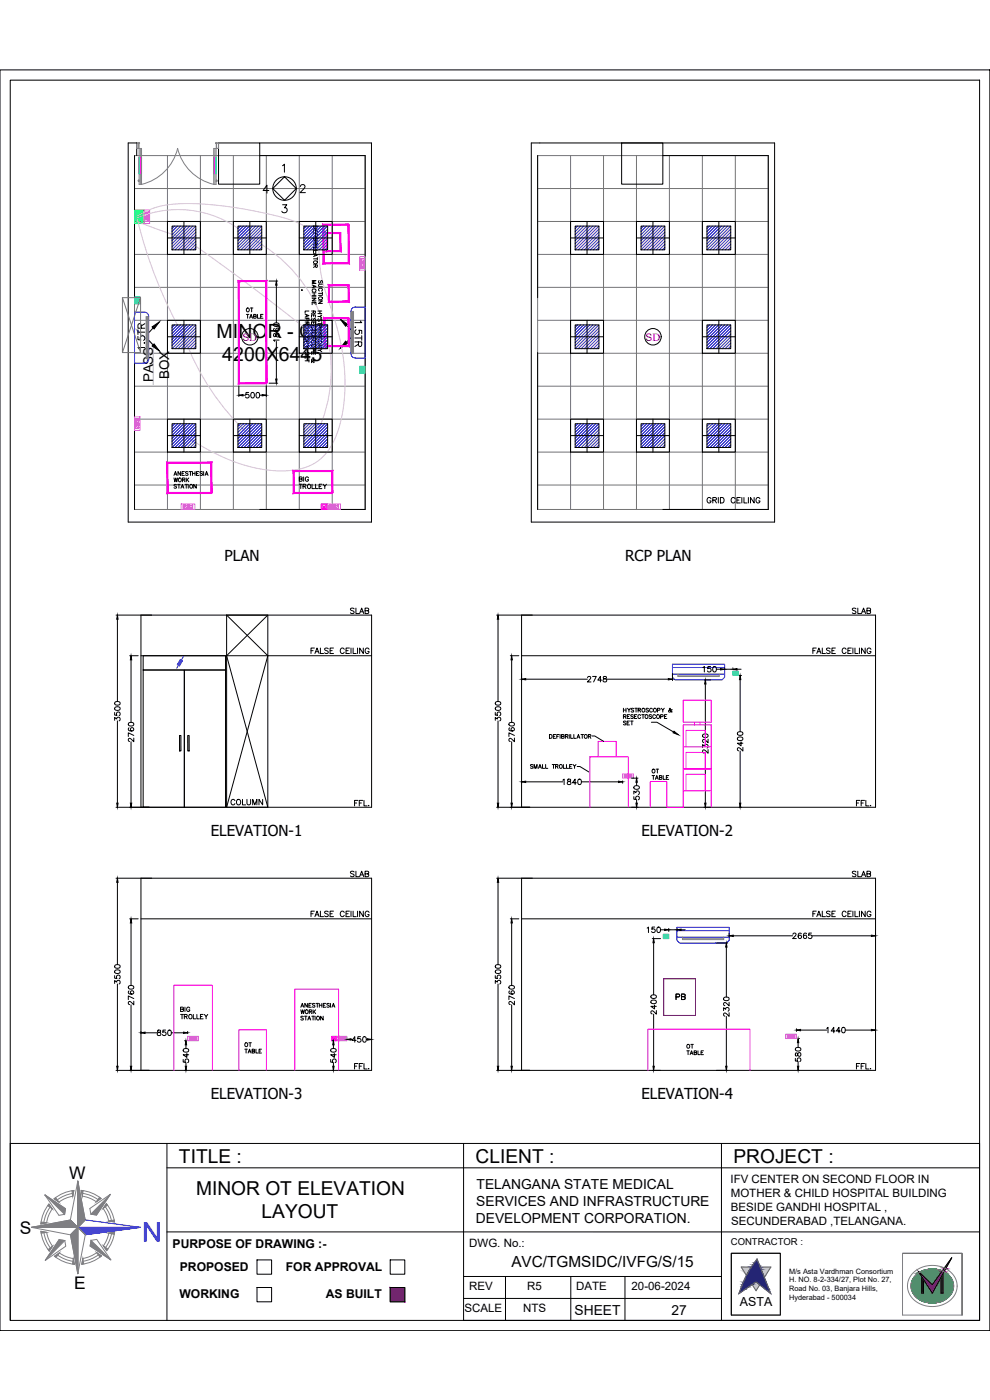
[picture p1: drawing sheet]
<svg xmlns="http://www.w3.org/2000/svg" width="297mm" height="420mm" viewBox="0 0 297 420" stroke-linecap="round" stroke-linejoin="round" font-family="sans-serif">
<defs><g id="words">
<text font-size="8.2" fill="#00f" x="48.6" y="366.6" transform="rotate(-180 48.6 366.6)">N</text>
<g font-size="5.9">
<text x="65" y="101.4">MINOR - OT</text>
<text x="66.7" y="108.4">4200X6445</text>
</g>
<g font-size="5.8">
<text x="53.7" y="348.9">TITLE :</text>
<text x="142.7" y="348.9">CLIENT :</text>
<text x="220.1" y="348.9">PROJECT :</text>
<text x="58.8" y="358.7">MINOR OT ELEVATION</text>
<text x="78.5" y="365.6">LAYOUT</text>
</g>
<g font-size="5.3">
<text x="44.4" y="106.2" transform="rotate(-90 44.4 106.2)">1.5TR</text>
<text x="109.4" y="105.1" transform="rotate(-90 109.4 105.1)">1.5TR</text>
</g>
<g font-size="5.2">
<text x="20.8" y="353.8">W</text>
<text x="5.9" y="370.3">S</text>
<text x="22.3" y="386.7">E</text>
</g>
<text font-size="4.9" x="201.4" y="301.3">PB</text>
<text font-size="4.6" x="153.4" y="380.2">AVC/TGMSIDC/IVFG/S/15</text>
<g font-size="4.5">
<text x="67.4" y="168.3">PLAN</text>
<text x="187.6" y="168.4">RCP PLAN</text>
<text x="63.2" y="250.9">ELEVATION-1</text>
<text x="192.5" y="250.9">ELEVATION-2</text>
<text x="63.2" y="329.9">ELEVATION-3</text>
<text x="192.5" y="329.9">ELEVATION-4</text>
</g>
<g font-size="4.4">
<text x="104.1" y="185.2">SLAB</text>
<text x="254.4" y="185.2">SLAB</text>
<text x="68.1" y="242.7">COLUMN</text>
<text x="104.1" y="264.2">SLAB</text>
<text x="254.4" y="264.2">SLAB</text>
</g>
<g font-size="4.1">
<text x="143" y="356.9">TELANGANA STATE MEDICAL</text>
<text x="142.9" y="361.9">SERVICES AND INFRASTRUCTURE</text>
<text x="142.8" y="366.9">DEVELOPMENT CORPORATION.</text>
<text x="172.4" y="394.7">SHEET</text>
<text x="201.4" y="394.7">27</text>
</g>
<g font-size="4">
<text x="50.8" y="113.7" transform="rotate(-90 50.8 113.7)">BOX</text>
<text x="45.9" y="114.8" transform="rotate(-90 45.9 114.8)">PASS</text>
</g>
<text font-size="3.7" x="222" y="392">ASTA</text>
<g font-size="3.6">
<text x="51.8" y="374.5">PURPOSE OF DRAWING :-</text>
<text x="54" y="381.5">PROPOSED</text>
<text x="85.8" y="381.5">FOR APPROVAL</text>
<text x="53.8" y="389.5">WORKING</text>
<text x="97.8" y="389.5">AS BUILT</text>
</g>
<g font-size="3.5">
<text x="219.2" y="355.1">IFV CENTER ON SECOND FLOOR IN</text>
<text x="219.3" y="359.3">MOTHER &amp; CHILD HOSPITAL BUILDING</text>
<text x="219.3" y="363.4">BESIDE GANDHI HOSPITAL ,</text>
<text x="219.4" y="367.6">SECUNDERABAD ,TELANGANA.</text>
<text x="140.8" y="374.2">DWG. No.:</text>
<text x="140.8" y="387.3">REV</text>
<text x="158.2" y="387.3">R5</text>
<text x="172.8" y="387.3">DATE</text>
<text x="189.5" y="387.3">20-06-2024</text>
<text x="139.4" y="393.9">SCALE</text>
<text x="157" y="393.9">NTS</text>
</g>
<g font-size="3.1" fill="#f00">
<text x="72.7" y="102.2">SD</text>
<text x="193.7" y="102.2">SD</text>
</g>
<text font-size="2.8" x="219.3" y="373.7">CONTRACTOR :</text>
<g font-size="2.2">
<text x="236.8" y="382.2">M/s Asta Vardhman Consortium</text>
<text x="236.8" y="384.9">H. NO. 8-2-334/27, Plot No. 27,</text>
<text x="236.8" y="387.5">Road No. 03, Banjara Hills,</text>
<text x="236.8" y="390.1">Hyderabad - 500034</text>
</g>
</g></defs>
<!-- layer: ELE-4M UPS P.SB -->
<g fill="none" stroke="#767676" stroke-width=".3">
<path d="M40.4 46.7h69.2v106.2h-69.2zM40.4 56.6h69.2M50.2 46.7v106.2M60.1 46.7v106.2M70 46.7v106.2M79.9 46.7v106.2M89.8 46.7v106.2M99.7 46.7v106.2M161.3 46.7h69.2v106.2h-69.2zM161.3 56.6h69.2M171.2 46.7v106.2M181.1 46.7v106.2"/>
<path d="M191 46.7v106.2M200.9 46.7v106.2M210.7 46.7v106.2M220.6 46.7v106.2M40.4 66.5h69.2M40.4 76.4h69.2M161.3 66.5h69.2M161.3 76.4h69.2M40.4 86.2h69.2M40.4 96.1h69.2M161.3 86.2h69.2M161.3 96.1h69.2"/>
<path d="M40.4 106h69.2M40.4 115.9h69.2M161.3 106h69.2M161.3 115.9h69.2M40.4 125.8h69.2M40.4 135.7h69.2M161.3 125.8h69.2M161.3 135.7h69.2M40.4 145.6h69.2M161.3 145.6h69.2"/>
</g>
<!-- layer: WIN -->
<path d="M41.4 99.4l4.6 4.2v11.8" fill="none" stroke="#7fbfff" stroke-width=".3"/>
<!-- layer: WALL -->
<path d="M40.4 46.7v42.6M77.9 42.9h33.6v113.8h-73v-113.8h2.5v3.8M77.9 46.7h31.7v106.2h-31.7M159.4 42.9h73v113.8h-73zM161.3 46.7v42.6M198.9 46.7h31.6v106.2h-31.6M40.4 105.8v47.1M161.3 105.8v47.1" fill="none" stroke="#000" stroke-width=".3"/>
<!-- layer: COL -->
<path d="M65.6 42.9h12.3v12.4h-12.3zM186.5 42.9h12.4v12.4h-12.4zM68 184.6h12.4v57.7h-12.4z" fill="none" stroke="#000" stroke-width=".3"/>
<!-- layer: Double Leaf Door -->
<path d="M41.7 47.3l.1 4.8zM41.7 52.1v-4.8h.8v4.8M41.7 52.1h.8M41.8 47.3v4.8M42.4 47.3l.1 4.8zM42.4 47.3v4.8M64.1 47.3l.1 4.8zM64.1 52.1v-4.8h.7v4.8M64.1 52.1h.7M64.2 47.3v4.8M64.8 47.3v4.8zM64.8 47.3v4.8" fill="none" stroke="#f0f" stroke-width=".3"/>
<g fill="#f0f" stroke="#f0f" stroke-width=".3">
<path d="M42.5 47.3l-.1 4.8zM42.4 47.3v4.8z"/>
<path d="M41.8 47.3l-.1 4.8zM41.7 47.3v4.8z"/>
<path d="M64.2 47.3l-.1 4.8zM64.1 47.3v4.8z"/>
<path d="M64.8 47.3v4.8zM64.8 47.3v4.8z"/>
</g>
<g fill="none" stroke="#808080" stroke-width=".3">
<path d="M41.5 54.2v.1M41.6 44.5v-1.5l.3-.1h-.9v1.7h1.5v10.7M41.7 43v1.6M41.7 54.1h-.2v.3h.2M41.7 44.6v10.7h.8M42.1 44.6v2.7M42.1 52.1v3.2M64.1 55.3a14.6 14.6 0 0 1-10.8-10.7 14.6 14.6 0 0 1-10.8 10.7M64.5 44.6v2.7M64.5 52.1v3.2M64.8 54.1h.3v.3h-.3M64.8 44.6v10.7h-.7"/>
<path d="M64.9 43v1.6M64.9 44.5v-1.5l-.2-.1h.9v1.7h-1.5v10.7M65.1 54.2v.1"/>
</g>
<path d="M41.7 47.3l.1 4.8zM64.8 47.3v4.8z" fill="none" stroke="#0ff" stroke-width=".3"/>
<g fill="none" stroke="#0f0" stroke-width=".3">
<path d="M40.4 63.1h2.8v4h-2.8zM40.8 65.1h.9v.5h-.9zM40.8 64.6h.9v.4h-.9zM40.8 64h.9v.4h-.9zM40.8 66.3h.9v.4h-.9zM40.8 65.7h.9v.5h-.9zM40.8 63.4h.9v.5h-.9zM41.9 65.1h.9v.5h-.9zM41.9 64.6h.9v.4h-.9zM41.9 63.4h.9v1.1h-.9zM41.9 65.7h.9v1.1h-.9zM42.2 66.2v.1"/>
<path d="M42.2 63.9v.1M42.5 66.4h.1M42.5 64.1h.1M42.6 66h.1M42.6 63.7h.1"/>
</g>
<!-- layer: ELE. 2N0S OF 6-16 UPS SOCKETS -->
<g fill="none" stroke="#dd6ec1" stroke-width=".3">
<path d="M43.2 63h1.7v4.1h-1.7zM43.5 65.1h1.1M43.5 64h1.1M43.5 63.6h1.1v2.9h-1.1zM43.5 64.1h1.1M43.5 65.5h1.1M43.5 65h1.1M43.7 64v-.3h.8v.3M43.7 65.1v.3h.8v-.3M43.7 64.5h.2zM43.7 65.9l.2 .1zM44.3 64.8h.1"/>
<path d="M44.3 66.2h.1M44.2 64.2l.2 .2zM44.2 65.7l.2 .1zM107.9 77h1.7v4.1h-1.7zM108.2 79h1.1M108.2 77.6h1.1v2.9h-1.1zM108.2 78.6h1.1M108.2 78.7h1.1M108.2 79.1h1.1M108.3 78.7v.3M108.4 78.7v.3M108.5 79.7l.1 .2z"/>
<path d="M108.5 78.3l.1 .1zM108.5 79.3h.1M108.5 77.8h.1M108.9 79.5l.2 .1zM108.9 78.1h.2zM109.2 78.7v.3M108.2 80.1h1.1M108.2 80h1.1M108.3 80.1v.3h.9v-.3M108.4 80.1v.3M40.4 125.1h1.6v4.1h-1.6zM40.7 127.2h1"/>
<path d="M40.7 126.1h1M40.7 125.7h1v2.8h-1zM40.7 126.2h1M40.7 127.6h1M40.7 127.5h1M40.7 127.1h1M40.8 127.5v-.3h.8v.3M40.8 125.8v.3M40.9 126.6h.1zM40.9 128l.1 .1zM41.5 128.3h.1M41.5 126.9h.1"/>
<path d="M41.4 126.3l.1 .1zM41.4 127.8l.1 .1zM41.6 125.8v.3M41.6 127.2v.3M54.4 151.2h4v1.7h-4zM55 151.5h2.8v1.1h-2.8zM55.3 151.6h-.3v.9h.3M55.4 151.5v1.1M55.7 151.9h.1M55.9 152.2v.2zM56.1 151.8l.1 .1zM56.4 151.5v1.1"/>
<path d="M56.8 151.6h-.3v.9h.3M56.8 151.5v1.1M56.9 151.5v1.1M57.1 151.9h.1M57.3 152.2v.2zM57.5 151.8l.2 .1zM98.1 151.2h4.1v1.7h-4.1zM98.7 151.5h2.8v1.1h-2.8zM98.7 151.6h.3v.9h-.3M99.1 151.5v1.1M99.4 151.9h.1M99.6 152.2v.2z"/>
<path d="M99.8 151.8l.1 .1zM100.1 151.5v1.1M100.5 151.6h-.3v.9h.3M100.5 151.5v1.1M100.6 151.5v1.1M100.8 151.9h.1M101 152.2l.1 .2zM101.2 151.8l.2 .1zM186.8 232.2h3.3v1.3h-3.3zM187.3 232.5h2.2v.8h-2.2zM187.5 233.1h.1M187.7 232.7h.1"/>
<path d="M187.9 233.1h.1M188.1 232.5v.8M188.1 232.5h.3v.7h-.3M188.4 232.5v.8M188.7 233h.1M188.7 233l-.1 .1M188.9 232.7h.1M189 233v.1M189 233.1h.1M189.2 232.5v.8M189.3 232.5v.8M189.3 233.2h.2"/>
<path d="M189.3 232.5h.2M56.3 311h3.2v1.3h-3.2zM56.8 311.3h2.2v.8h-2.2zM57 311.9h.1M57.2 311.5h.1M57.3 311.8h.1M57.5 311.3v.8M57.6 311.3v.8M57.6 311.3h.3v.7h-.3M57.6 312h.3M57.9 311.3v.8M58.1 311.9h.1"/>
<path d="M58.4 311.5h.1M58.5 311.8h.1M58.7 311.3v.8M58.8 312h.2M58.8 311.3h.2M100.8 311h3.3v1.3h-3.3zM101.3 311.3h2.3v.8h-2.3zM101.5 311.9h.1M101.8 311.5h.1M101.9 311.8h.1M102.1 311.3v.8M102.2 311.3h.2v.7h-.2"/>
<path d="M102.2 312h.2M102.4 311.3v.8M102.7 311.9h.1M102.9 311.5h.1M103 311.8h.1M103.2 311.3v.8M103.3 311.3v.8M103.3 312h.3M103.3 311.3h.3M235.7 310.4h3.3v1.3h-3.3zM236.2 310.6h2.3v.8h-2.3zM236.4 311.2h.1"/>
<path d="M236.6 310.9h.1M236.8 311.2h.1M237 310.6v.8M237 311.4h.3M237 311.3h.3M237 310.7h.3M237.3 310.6v.8M237.6 311.2h.1M237.6 311.2h-.1M237.8 310.9h.1M237.9 311.2h.1M238 311.2h.1"/>
<path d="M238.1 310.6v.8M238.2 310.6v.8M238.2 311.3h.2M238.4 310.7h-.2v.7h.2"/>
</g>
<!-- layer: HVAC_HI-WALL_1.5TR -->
<path d="M40.4 93.7h2.9a1.28 1.28 0 0 1 1.3 1.3v12.7a1.3 1.3 0 0 1-1.3 1.3h-2.9zM105.8 92.4l.8-.3h3v15.3h-3a1.3 1.3 0 0 1-1.3-1.2v-12.8z" fill="none" stroke="#00f" stroke-width=".3"/>
<path d="M43.8 95v12.7M44 95v12.7M44.2 95v12.7M44.3 95v12.7M44.5 95v12.7M105.4 93.4v12.8M105.6 93.4v12.8M105.7 93.4v12.8M105.9 93.4v12.8M106.1 93.4v12.8" fill="none" stroke="#808080" stroke-width=".3"/>
<path d="M45.6 98.1l2.2-1.5-1.6 2.1zM102.1 95.8l2.2 1.5-.6 .6zM46.2 103.2l1.6 2.1-2.2-1.5zM103.7 102.4l.6 .6-2.2 1.5z" fill="#000" stroke="#000" stroke-width=".3"/>
<!-- layer: ELE-6A AC SOCKET -->
<g fill="none" stroke="#00ceb6" stroke-width=".3">
<path d="M40.4 89.1h1.6v2.1h-1.6zM40.7 89.9h1M40.7 89.5h1v1.4h-1zM40.8 89.5v.3M40.9 90.3l.1 .1zM41.5 90.7h.1M41.4 90.1l.1 .1zM41.6 89.5v.3M107.9 109.9h1.7v2.1h-1.7zM108.2 111.3h1.1M108.2 110.3h1.1v1.3h-1.1zM108.2 111.2h1.1"/>
<path d="M108.3 111.6v-.3h.9v.3M108.4 111.3v.3M108.5 110.9l.1 .1zM108.5 110.5h.1M108.9 110.7h.2zM219.9 201.4h1.6v1.3h-1.6zM220.2 201.6h1.1v.9h-1.1zM220.3 202.3h.1M220.6 201.9h.1M220.7 202.2h.1M220.9 201.6v.9M221 201.6v.9"/>
<path d="M221 201.7h.2v.7h-.2M199 280.4h1.7v1.3h-1.7zM199.3 280.6h1.1v.9h-1.1zM199.5 281.2h.1M199.4 281.2h.1M199.7 280.9h.1M199.8 281.2h.1M199.9 281.2h.1M200 280.6v.9M200.3 280.7h-.2v.7l.2-.1"/>
</g>
<!-- layer: ELE.LAN POINT -->
<path d="M96.4 151.2h1.7v1.7h-1.7zM96.7 151.5h1.1v1.1h-1.1zM97.1 152h.3l-.1 .3zM99.5 311h1.3v1.3h-1.3zM99.7 311.3h.9v.8h-.9zM100 311.6h.3l-.1 .3z" fill="none" stroke="#f0f" stroke-width=".3"/>
<!-- layer: ELE-42W EMERGENCY DOWN LIGHT -->
<path d="M89.8 96.1h9.9v9.9h-9.9zM91.2 97.5h7.1v7.1h-7.1zM94.7 96.1v9.9M89.8 101.1h9.9" fill="none" stroke="#608ec6" stroke-width=".3"/>
<g fill="none" stroke="#808080" stroke-width=".3">
<path d="M91.9 97.5l-.7 .8M92.8 97.5l-1.6 1.7M93.7 97.5l-2.5 2.6M94.7 97.5l-3.5 3.5M95.6 97.5l-4.4 4.4M96.5 97.5l-5.3 5.3M97.4 97.5l-6.2 6.2M98.3 97.5l-7.1 7.1M98.3 98.4l-6.2 6.2M98.3 99.3l-5.3 5.3M98.3 100.2l-4.4 4.4M98.3 101.2l-3.5 3.4"/>
<path d="M98.3 102.1l-2.6 2.5M98.3 103l-1.7 1.6M98.3 103.9l-.8 .7"/>
</g>
<!-- layer: FA-BELOW SMOKE DERECTOR -->
<g fill="none" stroke="#000" stroke-width=".3">
<circle cx="75" cy="101.1" r="2.47"/>
<circle cx="195.9" cy="101.1" r="2.47"/>
</g>
<!-- layer: ELE-LIGHTING WIRING -->
<path d="M41.2 66.5l7 2.6 7 2.3 21.6 15.6 17.9 14.1M41.2 64.8l4.5-2.2 4.7-1.1 6-.4 7.8 .4 10.1 1.4 11.6 2.7 4.9 1.9 1.7 1.2 1.4 1.4 .9 1.5 .6 2.1 .7 7.4 .8 3.6 3.5 11.1 1.5 5.7 1 5.1 .5 4.6v7.4l-.9 6.7-1.7 5.6-2.4 4.4a16 16 0 0 1-14.1 6l-6.4-.6-7.1-1.9-6.7-2.9-8.9-5.2M41.2 65.4a31.5 31.5 0 0 1 33.8 6 44.3 44.3 0 0 1 19.7 59.3M41.2 65.9a135.8 135.8 0 0 0 14 35.2 75.9 75.9 0 0 0 19.8 29.6" fill="none" stroke="#debad0" stroke-width=".3"/>
<!-- layer: WIN -->
<path d="M36.7 89.3l5.5 16.5M42.2 89.3l-5.5 16.5h5.5v-16.5h-5.5v16.5" fill="none" stroke="#767676" stroke-width=".3"/>
<!-- layer: ELE-SOCKET NMBERING -->
<g fill="none" stroke="#000" stroke-width=".3">
<path d="M213.3 149.7a.61 .61 0 0 0-.7-.4 .61 .61 0 0 0-.5 .6v.4a.59 .59 0 0 0 .6 .7 .59 .59 0 0 0 .6-.7h-.4M213.9 150.1l.9-.1 .1-.5-1-.2v1.7M214.4 150.1l.6 .9M215.5 149.3v1.7M216.1 149.3h.6a.88 .88 0 0 1 .6 .8 .88 .88 0 0 1-.6 .9h-.6zM220.5 149.7a.61 .61 0 0 0-.6-.4 .61 .61 0 0 0-.5 .6v.4a.61 .61 0 0 0 .5 .7 .61 .61 0 0 0 .6-.4M221.1 150.1h.6M222.1 149.3h-1v1.7h1M222.6 149.3v1.7M223.2 149.3v1.7h1M224.5 149.3v1.7M226.3 149.3v1.7l-1.1-1.7v1.7"/>
<path d="M228 149.7a.61 .61 0 0 0-.7-.4 .61 .61 0 0 0-.5 .6v.4a.59 .59 0 0 0 .6 .7 .59 .59 0 0 0 .6-.7h-.4M93.3 195.3h.6M94.3 194.5h-1v1.6M94.5 196.1l.6-1.6 .6 1.6M94.7 195.6h.8M96.1 194.5v1.6h1M98.5 194.7l-.4-.2-.7 .2 .1 .4 1 .6v.2l-.4 .2-.7-.2M99 195.3h.7M100.1 194.5h-1.1v1.6h1.1M103.3 194.9a.61 .61 0 0 0-.7-.4 .61 .61 0 0 0-.5 .6v.4a.61 .61 0 0 0 .5 .6 .61 .61 0 0 0 .7-.4M103.8 195.3h.7M104.8 194.5h-1v1.6h1"/>
<path d="M105.3 194.5v1.6M105.9 194.5v1.6h1M107.3 194.5v1.6M109 194.5v1.6l-1.1-1.6v1.6M110.7 194.9a.61 .61 0 0 0-.7-.4 .61 .61 0 0 0-.4 .6v.4a.59 .59 0 0 0 .5 .6 .59 .59 0 0 0 .6-.6h-.4M243.9 195.3h.6M244.9 194.5h-1v1.6M245.1 196.1l.6-1.6 .6 1.6M245.3 195.6h.8M246.7 194.5v1.6h1M249.1 194.7l-.4-.2-.7 .2 .1 .4 1 .6v.2l-.4 .2-.7-.2M249.6 195.3h.6"/>
<path d="M250.6 194.5h-1v1.6h1M253.9 194.9a.6 .6 0 0 0-.7-.4 .6 .6 0 0 0-.5 .6v.4a.6 .6 0 0 0 .5 .6 .6 .6 0 0 0 .7-.4M254.4 195.3h.6M255.4 194.5h-1v1.6h1M255.9 194.5v1.6M256.5 194.5v1.6h1M257.9 194.5v1.6M259.6 194.5v1.6l-1.1-1.6v1.6M261.3 194.9a.6 .6 0 0 0-.7-.4 .6 .6 0 0 0-.5 .6v.4a.59 .59 0 0 0 .6 .6 .59 .59 0 0 0 .6-.6h-.4M106.4 241h.6M107.4 240.2h-1v1.7M107.8 241h.6"/>
<path d="M108.8 240.2h-1v1.7M109.2 240.2v1.7h1M110.5 241.8h.2zM257 241h.6M258 240.2h-1v1.7M258.4 241h.6M259.4 240.2h-1v1.7M259.8 240.2v1.7h.9M261.2 241.7v.2zM93.3 274.2h.6M94.3 273.4h-1v1.7M94.5 275.1l.6-1.7 .6 1.7"/>
<path d="M94.7 274.5h.8M96.1 273.4v1.7h1M98.5 273.7l-.4-.3-.7 .3 .1 .4 1 .5-.4 .5-.7-.2M99 274.2h.7M100.1 273.4h-1.1v1.7h1.1M103.3 273.8a.61 .61 0 0 0-.7-.4 .61 .61 0 0 0-.5 .7v.4a.61 .61 0 0 0 .5 .6 .61 .61 0 0 0 .7-.4M103.8 274.2h.7M104.8 273.4h-1v1.7h1M105.3 273.4v1.7M105.9 273.4v1.7h1M107.3 273.4v1.7M109 273.4v1.7l-1.1-1.7v1.7"/>
<path d="M110.7 273.8a.61 .61 0 0 0-.7-.4 .61 .61 0 0 0-.4 .7v.4a.59 .59 0 0 0 .5 .6 .59 .59 0 0 0 .6-.6h-.4M243.9 274.2h.6M244.9 273.4h-1v1.7M245.1 275.1l.6-1.7 .6 1.7M245.3 274.5h.8M246.7 273.4v1.7h1M249.1 273.7l-.4-.3-.7 .3 .1 .4 1 .5-.4 .5-.7-.2M249.6 274.2h.6M250.6 273.4h-1v1.7h1M253.9 273.8a.6 .6 0 0 0-.7-.4 .6 .6 0 0 0-.5 .7v.4a.6 .6 0 0 0 .5 .6 .6 .6 0 0 0 .7-.4M254.4 274.2h.6M255.4 273.4h-1v1.7h1"/>
<path d="M255.9 273.4v1.7M256.5 273.4v1.7h1M257.9 273.4v1.7M259.6 273.4v1.7l-1.1-1.7v1.7M261.3 273.8a.6 .6 0 0 0-.7-.4 .6 .6 0 0 0-.5 .7v.4a.59 .59 0 0 0 .6 .6 .59 .59 0 0 0 .6-.6h-.4M106.4 320h.6M107.4 319.2h-1v1.6M107.8 320h.6M108.8 319.2h-1v1.6M109.2 319.2v1.6h1M257 320h.6M258 319.2h-1v1.6"/>
<path d="M258.4 320h.6M259.4 319.2h-1v1.6M259.8 319.2v1.6h.9M110.5 320.7h.2zM261.2 320.7v.1z"/>
</g>
<!-- layer: 0 -->
<g fill="none" stroke="#000" stroke-width=".3">
<path d="M0 21h297v378.3h-297zM3.1 24.1h290.8v372.2h-290.8zM80.7 57.2h-1.8l1.2-1.6v2.4M81.8 56.6l3.6-3.6 3.5 3.6-3.5 3.5zM84.8 49.7l.5-.4v2.4M90.1 56l.5-.6h.5l.4 .5-.3 .8-1.2 1.1h1.6M84.8 61.4h1.2l-.6 1a.8 .8 0 0 1 .6 1.3 .8 .8 0 0 1-1.4-.3M53.9 220.7h.4v4.7h-.4zM56.3 220.7h.4v4.7h-.4zM139.1 343.2v53.1h154.8M293.9 343.2h-290.8v53.1M234.1 376.1h-14.7v18.6h14.7"/>
<path d="M270.8 376.1h17.9v18.6M219.4 394.6v-18.5h14.7v18.5"/>
<circle cx="85.4" cy="56.6" r="3.5"/>
</g>
<!-- layer: MEP_HVAC_RA_DUCT -->
<path d="M42.3 184.6h69.2v57.7h-69.2zM42.3 196.8h25.7M42.9 196.8h24.8v4.3h-24.8zM80.4 196.8h31.1M156.5 184.6h106.2v57.7h-106.2zM156.5 196.8h106.2M42.9 201.1h12.4v41.2h-12.4zM55.3 201.1h12.4v41.2h-12.4zM42.3 275.8h69.2M42.3 263.6h69.2v57.6h-69.2zM156.5 263.6h106.2v57.6h-106.2zM156.5 275.8h106.2" fill="none" stroke="#000" stroke-width=".3"/>
<!-- layer: ELE-4M UPS P.SB -->
<g fill="none" stroke="#000" stroke-width=".3">
<path d="M34.8 184.6h10.7M35.2 185.8v24.7M38.9 196.8h2.6M39.3 198v18.8M68 196.8h12.4M68 184.6l12.4 12.2M68 196.8l12.4 45.5M80.4 184.6l-12.4 12.2M80.4 196.8l-12.4 45.5M149 184.6h10.7M149.4 185.8v24.7M153.1 196.8h2.6"/>
<path d="M153.5 198v18.8M34.4 216.2v-.9l.6 .5a.55 .55 0 0 1 .9-.4 .55 .55 0 0 1-.2 .9M34.4 213.8v.8l.7 .1a.58 .58 0 0 1 0-.9 .58 .58 0 0 1 .9 .1 .58 .58 0 0 1-.3 .9M34.5 212.3a.82 .82 0 0 1 1-.3 .82 .82 0 0 1 .5 1 .82 .82 0 0 1-1 .3 .82 .82 0 0 1-.5-1zM34.5 210.8a.82 .82 0 0 1 1-.3 .82 .82 0 0 1 .5 .9 .82 .82 0 0 1-1 .3 .82 .82 0 0 1-.5-.9zM35.2 216.3v24.7M38.6 217a.82 .82 0 0 1 1-.3 .82 .82 0 0 1 .5 1 .82 .82 0 0 1-1 .3 .82 .82 0 0 1-.5-1zM38.7 218.4l-.1 .1a.81 .81 0 0 0 .6 1 .81 .81 0 0 0 .9-.6 .51 .51 0 0 0-.4-.5 .51 .51 0 0 0-.6 .4 .51 .51 0 0 0 .5 .6M148.6 216.2v-.9l.6 .5a.55 .55 0 0 1 .9-.4 .55 .55 0 0 1-.2 .9M148.6 213.8v.8l.7 .1a.58 .58 0 0 1 0-.9 .58 .58 0 0 1 .9 .1 .58 .58 0 0 1-.3 .9M148.7 212.3a.82 .82 0 0 1 1-.3 .82 .82 0 0 1 .5 1 .82 .82 0 0 1-1 .3 .82 .82 0 0 1-.5-1zM148.7 210.8a.82 .82 0 0 1 1-.4 .82 .82 0 0 1 .5 1 .82 .82 0 0 1-1 .3 .82 .82 0 0 1-.5-.9z"/>
<path d="M149.4 216.3v24.7M152.8 217a.82 .82 0 0 1 1-.3 .82 .82 0 0 1 .5 1 .82 .82 0 0 1-1 .3 .82 .82 0 0 1-.5-1zM152.9 218.4l-.1 .1a.81 .81 0 0 0 .6 1 .81 .81 0 0 0 .9-.6 .51 .51 0 0 0-.4-.5 .51 .51 0 0 0-.6 .4 .51 .51 0 0 0 .5 .6M156.5 202.1v2.1M157.7 203.8h18.5M176.3 203.4l.3-.4 .6 .3-1 1.4h1.1M177.8 203h1.1l-.8 1.7M180.5 204.1h-1.1l.7-1.1v1.7M181.1 203.1v.5l.9 .5a.55 .55 0 0 1-.5 .6 .55 .55 0 0 1-.6-.6l1.1-.7-.1-.3zM182 203.8h18.5M201.8 202.1v2.1M210.9 200.3l.4-.3v1.7"/>
<path d="M211.2 204h2.1M211.6 205.3v14.9M213.2 200h-.8l-.1 .7a.58 .58 0 0 1 .9 0 .58 .58 0 0 1-.1 .9 .58 .58 0 0 1-.8-.2M214.1 200.1a.81 .81 0 0 1 .9 .6 .81 .81 0 0 1-.5 1l-.6-.3-.1-.7zM214.9 200.8h1.3M217.4 200.4v.2M217.4 200.8h2.5M219.9 200.4v.2M221.1 200.8h1.3M221.3 219.8a.82 .82 0 0 1 1-.3 .82 .82 0 0 1 .5 1 .82 .82 0 0 1-1 .3 .82 .82 0 0 1-.5-1zM221.8 202.7h.7M222.1 204v15.6"/>
<path d="M39.3 222.6v18.4M40.1 221.5v1.1l-1.3-1-.3 .6 .4 .3M40.1 220.7l-1.6-.8v1.1M153.5 222.6v18.4M154.3 221.5v1.1l-1.3-1-.3 .6 .4 .3M154.3 220.7l-1.6-.8v1.1M156.5 234.4v.7M157.7 234.6h11.2M168.9 234.1l.4-.3v1.7M170.4 233.9v.5a.67 .67 0 0 1 .7 .2 .67 .67 0 0 1 0 .8h-.7a.67 .67 0 0 1 0-.8 .67 .67 0 0 1 .7-.2v-.5zM172.9 234.9h-1.1l.8-1.1v1.7M173.6 233.9a.81 .81 0 0 1 1 .6 .81 .81 0 0 1-.6 1l-.6-.3-.1-.7z"/>
<path d="M174.5 234.6h11.1M186.8 234.4v.7M189.5 233.5h1.9M190.2 239.1v.8h.7a.58 .58 0 0 1 0-.8 .58 .58 0 0 1 .9 .1 .58 .58 0 0 1-.3 .8M190.2 238.3v-.9l.6 .5a.55 .55 0 0 1 .9-.4 .55 .55 0 0 1-.2 1M190.3 236a.82 .82 0 0 1 1-.3 .82 .82 0 0 1 .5 .9 .82 .82 0 0 1-1.1 .4 .82 .82 0 0 1-.4-1zM191 234.8v1M210.8 224.3v-.8l.6 .4a.55 .55 0 0 1 .9-.4 .55 .55 0 0 1-.2 1M210.9 220.5a.82 .82 0 0 1 1-.3 .82 .82 0 0 1 .5 .9 .82 .82 0 0 1-1 .3 .82 .82 0 0 1-.5-.9zM211.6 226.1v14.9M212.4 225v1.1l-1.3-1.1-.3 .7 .4 .3M212.4 221.8v1.1l-1.3-1-.3 .6 .4 .3"/>
<path d="M221.3 221.4a.82 .82 0 0 1 1-.3 .82 .82 0 0 1 .5 .9 .82 .82 0 0 1-1 .3 .82 .82 0 0 1-.5-.9zM222.1 225.4v15.6M222.3 222.7v1.1l-1.1-.8h1.7M222.9 224.3v1.1l-1.3-1-.4 .6 .4 .3M34.8 242.3h10M149 242.3h10M189.5 242.3h1.9M191 240v1M211.2 242.3h2.1M221.8 242.3h.7M34.8 263.6h10.7M35.2 264.8v24.7"/>
<path d="M38.9 275.8h2.6M39.3 277v18.7M149 263.6h10.7M149.4 264.8v24.7M153.1 275.8h2.6M153.5 277v18.7M194.2 278.5l.4-.3v1.7M196.4 278.2h-.7l-.1 .7a.58 .58 0 0 1 .9 0 .58 .58 0 0 1-.1 .9 .58 .58 0 0 1-.9-.2M197.3 278.3a.81 .81 0 0 1 1 .6 .81 .81 0 0 1-.6 1l-.5-.3-.1-.7zM198.2 279h1.2M200.7 278.6v.9M200.7 279h2.4"/>
<path d="M203.1 278.6v.7M204.4 279h1.2M34.4 295.1v-.8l.6 .5a.55 .55 0 0 1 .9-.5 .55 .55 0 0 1-.2 1M34.4 292.8v.8l.7 .1a.58 .58 0 0 1 0-.9 .58 .58 0 0 1 .9 .1 .58 .58 0 0 1-.3 .8M34.5 291.3a.82 .82 0 0 1 1-.3 .82 .82 0 0 1 .5 .9 .82 .82 0 0 1-1 .3 .82 .82 0 0 1-.5-.9zM34.5 289.7a.82 .82 0 0 1 1-.3 .82 .82 0 0 1 .5 1 .82 .82 0 0 1-1 .3 .82 .82 0 0 1-.5-1zM35.2 295.3v24.7M38.6 296a.82 .82 0 0 1 1-.3 .82 .82 0 0 1 .5 .9 .82 .82 0 0 1-1 .3 .82 .82 0 0 1-.5-.9zM38.7 297.4l-.1 .1a.81 .81 0 0 0 .6 1 .81 .81 0 0 0 .9-.6 .51 .51 0 0 0-.4-.6 .51 .51 0 0 0-.6 .5 .51 .51 0 0 0 .5 .5M40.1 299.7l-1.6-.8v1.1M148.6 295.1v-.8l.6 .5a.55 .55 0 0 1 .9-.5 .55 .55 0 0 1-.2 1M148.6 292.8v.8l.7 .1a.58 .58 0 0 1 0-.9 .58 .58 0 0 1 .9 .1 .58 .58 0 0 1-.3 .8"/>
<path d="M148.7 291.3a.82 .82 0 0 1 1-.3 .82 .82 0 0 1 .5 .9 .82 .82 0 0 1-1 .3 .82 .82 0 0 1-.5-.9zM148.7 289.7a.82 .82 0 0 1 1-.3 .82 .82 0 0 1 .5 1 .82 .82 0 0 1-1 .3 .82 .82 0 0 1-.5-1zM149.4 295.3v24.7M152.8 296a.82 .82 0 0 1 1-.3 .82 .82 0 0 1 .5 .9 .82 .82 0 0 1-1 .3 .82 .82 0 0 1-.5-.9zM152.9 297.4l-.1 .1a.81 .81 0 0 0 .6 1 .81 .81 0 0 0 .9-.6 .51 .51 0 0 0-.4-.6 .51 .51 0 0 0-.6 .5 .51 .51 0 0 0 .5 .5M154.3 299.7l-1.6-.8v1.1M195.4 298.8a.82 .82 0 0 1 1-.3 .82 .82 0 0 1 .5 .9 .82 .82 0 0 1-1.1 .3 .82 .82 0 0 1-.4-.9zM195.7 281.7h2.5M196.1 282.9v15.7M215 283h3.3M217.2 299.5a.82 .82 0 0 1 1-.4 .82 .82 0 0 1 .5 1 .82 .82 0 0 1-1 .3 .82 .82 0 0 1-.5-.9zM217.9 284.2v15"/>
<path d="M218.8 280.1v1.2M220 280.8h17.8M237.9 280.4l.3-.4 .6 .3-1 1.4h1.1M240.4 280.3l-.1-.2a.81 .81 0 0 0-.9 .6 .81 .81 0 0 0 .6 1 .51 .51 0 0 0 .5-.5 .51 .51 0 0 0-.5-.5 .51 .51 0 0 0-.5 .4M242 280.3l-.1-.2a.81 .81 0 0 0-1 .6 .81 .81 0 0 0 .6 1 .51 .51 0 0 0 .6-.5 .51 .51 0 0 0-.5-.5 .51 .51 0 0 0-.5 .4M243.5 280h-.8l-.1 .7a.58 .58 0 0 1 .9 0 .58 .58 0 0 1-.1 .9 .58 .58 0 0 1-.9-.2M243.6 280.8h17.9M262.7 280.1v1.2M39.3 301.6v18.4M40.1 300.5v1.1l-1.3-1.1-.3 .7 .4 .3M42.3 309.5v.7M43.5 310h3.7"/>
<path d="M47.3 309.2v.5a.68 .68 0 0 1 .8 .2 .68 .68 0 0 1 0 .8h-.8a.68 .68 0 0 1 .1-.8 .68 .68 0 0 1 .7-.2v-.5zM49.7 309.1h-.8l-.1 .7a.58 .58 0 0 1 .9 0 .58 .58 0 0 1-.1 .9 .58 .58 0 0 1-.9-.2M50.5 309.2a.81 .81 0 0 1 1 .6 .81 .81 0 0 1-.6 1l-.5-.3-.1-.7zM51.4 310h3.7M55 318v.7l.7 .1a.58 .58 0 0 1 0-.9 .58 .58 0 0 1 .8 .2 .58 .58 0 0 1-.2 .8M55 314.9a.82 .82 0 0 1 1.1-.3 .82 .82 0 0 1 .4 .9 .82 .82 0 0 1-1 .3 .82 .82 0 0 1-.5-.9zM55.4 312.3h.5M55.8 313.6v1.1M55.8 318.9v1.1M56.1 316.2v1.1l-1.1-.7h1.6M56.3 309.5v.7M99.2 318v.7l.7 .1a.58 .58 0 0 1 0-.9 .58 .58 0 0 1 .9 .2 .58 .58 0 0 1-.2 .8"/>
<path d="M99.3 314.9a.82 .82 0 0 1 1-.3 .82 .82 0 0 1 .5 .9 .82 .82 0 0 1-1 .3 .82 .82 0 0 1-.5-.9zM99.6 312.3h.4M100 313.6v1.1M100 318.9v1.1M100.3 316.2v1.1l-1.1-.7h1.7M104.1 311.5h.1M105.3 311.9h.4M106.8 312.2h-1.1l.8-1.1v1.7M108.2 311.1h-.8l-.1 .7a.58 .58 0 0 1 .9 0 .58 .58 0 0 1-.1 .9 .58 .58 0 0 1-.9-.2M109 311.2a.81 .81 0 0 1 1 .6 .81 .81 0 0 1-.6 1l-.5-.3-.1-.7zM109.9 311.9h.4M111.5 311.5h.1"/>
<path d="M153.5 301.6v18.4M154.3 300.5v1.1l-1.3-1.1-.3 .7 .4 .3M195.4 300.4a.82 .82 0 0 1 1-.4 .82 .82 0 0 1 .5 1 .82 .82 0 0 1-1.1 .3 .82 .82 0 0 1-.4-.9zM196.1 304.4v15.6M196.4 301.6v1.2l-1.1-.8h1.6M196.9 303.3v1.1l-1.3-1.1-.3 .7 .4 .3M217.1 303.3v-.9l.6 .5a.55 .55 0 0 1 .9-.4 .55 .55 0 0 1-.2 1M217.9 305v15M218.8 303.9v1.1l-1.2-1-.5 .3 .1 .5 .3 .1M218.8 300.8v1.1l-1.2-1-.5 .3 .1 .5 .3 .1M238.6 317.6v.8l.7 .1a.58 .58 0 0 1 0-.9 .58 .58 0 0 1 .9 .1 .58 .58 0 0 1-.2 .9M238.7 316.1v.7h.5a.67 .67 0 0 1 .2-.7 .67 .67 0 0 1 .8 0l.1 .5-.3 .4-.6-.2-.2-.7z"/>
<path d="M238.7 314.6a.82 .82 0 0 1 1-.3 .82 .82 0 0 1 .5 .9 .82 .82 0 0 1-1 .3 .82 .82 0 0 1-.5-.9zM239 308.7v.8M239.5 312.9v1.4M239.5 318.6v1.4M239.8 311.7h.1M240.2 309.1h7.8M248 308.6l.4-.3v1.7M250.6 309.4h-1.2l.8-1.1v1.7M252.1 309.4h-1.2l.8-1.1v1.7M252.8 308.4a.81 .81 0 0 1 .9 .6 .81 .81 0 0 1-.6 1l-.5-.3-.1-.7zM253.6 309.1h7.9M262.7 308.7v.8"/>
<path d="M34.8 321.2h10M55.4 321.2h.5M99.6 321.2h.4M149 321.2h10M195.7 321.2h2.5M215 321.2h3.3M239.8 321.2h.1"/>
</g>
<g fill="#000" stroke="#000" stroke-width=".3">
<path d="M35.2 184.6l.2 1.2h-.4zM39.3 196.8l.2 1.2h-.4zM149.4 184.6l.2 1.2h-.4zM153.5 196.8l.2 1.2h-.4zM156.5 203.8l1.2-.2v.4zM200.5 203.6l1.3 .2-1.3 .2zM211.6 204l.2 1.3h-.4zM216.2 200.6l1.2 .2-1.2 .3zM219.9 200.8l1.2-.2v.5zM222.1 202.7l.2 1.3h-.4zM156.5 234.6l1.2-.2v.4zM185.6 234.4l1.2 .2-1.2 .2z"/>
<path d="M191 233.5l.2 1.3h-.4zM35 241h.4l-.2 1.3zM39.1 241h.4l-.2 1.3zM149.2 241h.4l-.2 1.3zM153.3 241h.4l-.2 1.3zM190.8 241h.4l-.2 1.3zM211.4 241h.4l-.2 1.3zM221.9 241h.4l-.2 1.3zM35.2 263.6l.2 1.2h-.4zM39.3 275.8l.2 1.2h-.4zM149.4 263.6l.2 1.2h-.4zM153.5 275.8l.2 1.2h-.4z"/>
<path d="M199.4 278.8l1.3 .2-1.3 .3zM203.1 279l1.3-.2v.5zM196.1 281.7l.2 1.2h-.4zM217.9 283l.2 1.2h-.4zM218.8 280.8l1.2-.2v.5zM261.5 280.6l1.2 .2-1.2 .3zM35 320h.4l-.2 1.2zM39.1 320h.4l-.2 1.2zM42.3 310l1.2-.2v.4zM55.1 309.8l1.2 .2-1.2 .2zM55.8 312.3l.2 1.3h-.4zM55.6 320h.4l-.2 1.2z"/>
<path d="M100 312.3l.2 1.3h-.4zM99.8 320h.4l-.2 1.2zM104.1 311.9l1.2-.2v.5zM110.3 311.7l1.2 .2-1.2 .3zM149.2 320h.4l-.2 1.2zM153.3 320h.4l-.2 1.2zM195.9 320h.4l-.2 1.2zM217.7 320h.4l-.2 1.2zM239.5 311.7l.2 1.2h-.4zM239.3 320h.4l-.2 1.2zM239 309.1l1.2-.2v.5zM261.5 308.9l1.2 .2-1.2 .3z"/>
</g>
<!-- layer: 0 -->
<g fill="#dbdbdb" stroke="#dbdbdb" stroke-width=".3">
<path d="M53.9 220.7l.4 4.7v-4.7zM53.9 220.7l.4 4.7h-.4z"/>
<path d="M56.3 220.7l.4 4.7v-4.7zM56.3 220.7l.4 4.7h-.4z"/>
</g>
<!-- layer: SECTION -->
<path d="M54.1 197.9l-.9 1.6M54.7 198.3l-.9 1.6M55 197.1l-2 3.5" fill="none" stroke="#00f" stroke-width=".3"/>
<!-- layer: HVAC -->
<path d="M201.8 199.3h15.6v4l-.8 .7h-14.1l-.7-.7zM201.8 200.3h15.6M201.8 202.3h15.6M203.1 278.3h15.7v3.9l-.8 .8h-14.1l-.8-.8zM203.1 279.3h15.7M203.1 281.3h15.7" fill="none" stroke="#00f" stroke-width=".3"/>
<path d="M203.4 202.6h12.4M203.4 202.3v.7h12.4v-.7M204.8 281.6h12.3M204.8 281.3v.7h12.3v-.7" fill="none" stroke="#808080" stroke-width=".3"/>
<!-- layer: ELE-4M UPS P.SB -->
<path d="M199.1 293.7h9.6v11.1h-9.6z" fill="none" stroke="#f00" stroke-width=".3"/>
<!-- layer: EQP -->
<g fill="#f0f" stroke="#f0f" stroke-width=".3">
<path d="M104.5 67.5l.3 11.7v-11.7zM104.5 67.5l.3 11.7-.3-.4zM96.9 79.2h7.9l-.3-.4zM97.2 78.8h7.3l-7.6 .4zM96.9 67.3v11.9l.3-.4zM96.9 67.3l.3 .3v11.2zM96.9 67.3l.3 .3 7.4-.3zM97.2 67.6l7.4-.3v.3z"/>
<path d="M98.9 85.7h5.7v-.3zM98.5 85.4h6.1l-5.7 .3zM98.5 85.4l.4 5v-4.7zM98.5 85.4l.4 5-.4 .3zM98.9 90.4l-.4 .3 6-.3zM98.5 90.7l6-.3 .3 .3zM104.5 85.6v4.8l.3 .3zM104.5 85.6h.3v5.1z"/>
<path d="M97.5 95.6h7.1v-.3zM97.2 95.3h7.4l-7.1 .3zM97.2 95.3l.3 8.4v-8.1zM97.2 95.3l.3 8.4-.3 .3zM97.5 103.7l-.3 .3 7.3-.3zM97.2 104l7.3-.3 .3 .3zM104.5 95.5v8.2l.3 .3zM104.5 95.5h.3v8.5z"/>
<path d="M50.1 148.1h13.3v-.3zM50.4 147.8h13l-13.3 .3zM50.1 138.7v9.4l.3-.3zM50.1 138.7l.3 .4v8.7zM50.1 138.7l.3 .4 13.2-.4zM50.4 139.1l13.2-.4-.3 .4zM63.3 139.1l.3 8.9v-9.3zM63.3 139.1l.3 8.9h-.3z"/>
<path d="M71.5 115.2h8.4v-.4zM71.5 115.2l.3-.4h8.1zM71.5 84.2v31l.3-.4zM71.5 84.2l.3 .3v30.3zM71.5 84.2l.3 .3 8.3-.3zM71.8 84.5l8.3-.3-.4 .3zM80.1 84.2l-.4 .3 .4 30.5zM79.7 84.5l.4 30.5h-.4z"/>
<path d="M88 148.1h11.7v-.3zM88.3 147.8h11.4l-11.7 .3zM88 141.2v6.9l.3-.3zM88 141.2l.3 .3v6.3zM88 141.2l.3 .3 11.5-.3zM88.3 141.5l11.5-.3-.3 .3zM99.8 141.2l-.3 .3 .3 6.5zM99.5 141.5l.3 6.5h-.3z"/>
<path d="M102 69.9l.3 5.6v-5.6zM102 69.9l.3 5.6-.3-.3zM97.9 75.5h4.4l-.3-.3zM97.9 75.5l.3-.3h3.8zM97.9 69.8v5.7l.3-.3zM97.9 69.8l.3 .3v5.1zM97.9 69.8l.3 .3 4-.3zM98.2 70.1l4-.3v.3z"/>
</g>
<g fill="none" stroke="#f0f" stroke-width=".3">
<path d="M98 69.9h4.2v5.5h-4.2zM104.6 67.5v2.4M104.6 85.6h.1M205 210.1h8.4v6.6h-8.4zM208.4 216.7v.9M210 216.7v.9M177 227.1h2.5v-4.6h5.4v4.6M205 224.1h8.4M205.8 224.1v-4.9h5.8v4.9M205.8 230.7v-4.9h5.8v4.9M205.8 237.3v-4.9h5.8v4.9M213.4 237.3h-8.4v5"/>
<path d="M213.4 230.7h-8.4h8.4M177 242.3v-15.2h11.5v15.2M195.1 242.3v-7.8h5v7.8h4.9v-24.7h8.4v24.7M52.2 321.2v-25.5h11.5v25.5M71.7 321.2v-12.2h8.2v12.2M88.4 321.2v-24.4h13.2v24.4M194.4 321.2v-12.3h30.6v12.3"/>
</g>
<!-- layer: DIM -->
<g fill="none" stroke="#000" stroke-width=".3">
<path d="M80.7 84.3h2.6M82.2 97.1a.82 .82 0 0 1 1-.3 .82 .82 0 0 1 .5 .9 .82 .82 0 0 1-1 .4 .82 .82 0 0 1-.5-1zM82.3 98.5l-.1 .1a.81 .81 0 0 0 .6 1 .81 .81 0 0 0 .9-.6 .51 .51 0 0 0-.4-.5 .51 .51 0 0 0-.6 .4 .51 .51 0 0 0 .5 .6M82.9 85.6v11.3M71.7 115.8v3.2M72.9 118.6h.8M74.6 117.8h-.8l-.1 .7a.58 .58 0 0 1 .9 0 .58 .58 0 0 1-.1 .9 .58 .58 0 0 1-.8-.3M75.5 117.9a.81 .81 0 0 1 .9 .6 .81 .81 0 0 1-.5 .9l-.6-.3-.1-.6zM77 117.9a.81 .81 0 0 1 1 .6 .81 .81 0 0 1-.6 .9l-.5-.3-.1-.6zM77.9 118.6h.8M79.9 115.8v3.2M80.7 115h2.6"/>
<path d="M82.2 100.2v.8h.3l.7-1a.55 .55 0 0 1 .6 .6 .55 .55 0 0 1-.6 .5l-.3-.2-.3-.7zM82.9 102.5v11.3M83.7 102.1h-1.6l.3 .4"/>
</g>
<path d="M82.9 84.3l.2 1.3h-.4zM71.7 118.6l1.2-.2v.4zM78.7 118.4l1.2 .2-1.2 .2zM82.7 113.8h.4l-.2 1.2z" fill="#000" stroke="#000" stroke-width=".3"/>
<!-- layer: MEP_HVAC_TEXT -->
<g fill="none" stroke="#000" stroke-width=".3">
<path d="M94.1 67.8h1.1v.4a.61 .61 0 0 1-.6 .4 .61 .61 0 0 1-.5-.4zM94.1 69.7v-.7h1.1v.7M94.1 70h1.1v.8M94.1 72.6h1.1l-.2 .8-.3-.1v-.7M94.1 76.1l1.1 .4-1.1 .5M94.1 79.5h1.1l-.1 .7h-.4v-.7M94.1 71h1.1M94.1 73.8h1.1M94.1 77.7h1.1M94.4 76.3v.5M94.7 71.5v.6l.4 .1 .1-.7h-1.1l.1 .7h.2l.3-.2M94.7 69v.4"/>
<path d="M94.7 70v.5M94.7 73l-.6 .4M94.7 79.9l-.6 .4M95.2 74.2h-1.1v.7M95.2 75.2h-1.1v.6M95.2 77.3v.8M73.9 94.4h.8M74.3 94.4v1.1M74.9 95.5l.4-1.1 .5 1.1M75.1 95.1h.5M75.1 92.4h.8M75.5 92.4v1.2"/>
<path d="M76.1 94.9h.7v-.4l-.7-.1v1.1l.7-.1 .1-.3-.3-.2M77.3 94.4v1.1h.6M78.2 94.9h.4M78.9 94.4h-.7v1.1h.7M90.5 87.1h.1M90.6 87.1h.1M91.5 94.3l1.2 .4-1.2 .5M91.5 95.5h1.2l-.1 .7-.5-.1v-.6M91.5 96.6h1.2l-.1 .8-.4-.1-.1-.7M91.7 99l-.2 .3 .2 .5 .8-.8 .2 .3-.2 .5M91.9 94.4v.6M92.1 97l-.6 .4"/>
<path d="M92.7 93.3h-1.2v.7M93.5 93.3h1.1l-.1 .8-.4-.1v-.7M93.5 95.2v-.7h1.1v.7M93.5 97.4v-.8h1.1v.8M93.5 99.2h1.1M93.6 95.5l-.1 .3 .1 .5 .4-.1 .3-.7 .3 .3-.1 .5M93.7 84.2h1.1l-1.1 .4 1.1 .5h-1.1M93.7 85.5l1.1 .5-1.1 .4M93.7 89.5h1.1l-1.1 .8h1.1M93.7 91.5v-.8h1.1v.8M93.7 88.6h1.1M93.7 87.9h1.1"/>
<path d="M93.7 89.1h1.1M93.7 98.5a.42 .42 0 0 1-.2-.5 .42 .42 0 0 1 .4-.3h.3a.42 .42 0 0 1 .4 .3 .42 .42 0 0 1-.3 .5M93.9 87.6a.42 .42 0 0 1-.2-.5 .42 .42 0 0 1 .4-.4h.3a.42 .42 0 0 1 .4 .4 .42 .42 0 0 1-.3 .5M94 85.7v.5M94.1 93.7l-.6 .4M94.1 94.5v.4M94.1 96.6v.5M94.3 87.9v.7M94.3 90.7v.5M94.6 98.8v.8M95.4 97.7h1.1l-.2 .8-.3-.1v-.7M95.4 93.3h1.1"/>
<path d="M95.4 94.1h1.1M95.4 95h.6M95.4 97.1h1.1M95.6 95.7l-.2 .2 .2 .5 .8-.7 .1 .2-.1 .5M95.6 90.3h1.1l-1.1 .8h1.1M95.6 88h1.1M95.6 88.6h1.1M95.7 84.2l-.1 .3 .1 .5 .9-.8 .1 .3-.1 .5M95.9 87.3a.42 .42 0 0 1-.3-.5 .42 .42 0 0 1 .4-.3h.3a.42 .42 0 0 1 .4 .3 .42 .42 0 0 1-.2 .5M96 93.3v.8M96 98.1l-.6 .4M96.5 94.6l-.5 .4 .5 .4"/>
<path d="M96.5 96.7v.8M96.7 85.3h-.8l-.3 .3 .1 .4 1 .1M96.7 87.7v.7M91.5 102.5h1.2l-.1 .7-.5-.1v-.6M91.5 107.6v-.7h1.2v.7M91.5 104.1h.6M91.5 108.3h1.2M91.7 105.8l-.2 .2 .2 .5h.3l.4-.7 .3 .2-.2 .5M91.8 100.9a.42 .42 0 0 1-.3-.5 .42 .42 0 0 1 .5-.3h.3a.42 .42 0 0 1 .4 .3 .42 .42 0 0 1-.3 .5M92.1 106.9v.4M92.7 103.6l-.6 .5 .6 .4M92.7 107.9v.8"/>
<path d="M93.5 104.5h1.1l-.1 .7h-.4l-.1-.7M93.5 106.4v-.8h1.1v.8M93.6 108.8l-.1-.2 .7-.5 .4 .1-.4 .1-.4-.6a.39 .39 0 0 0-.4 .4 .39 .39 0 0 0 .4 .4l.4 .2-.1 .1M93.6 101l-.1 .3 .1 .5 .9-.8 .1 .3-.1 .5M93.7 103a.42 .42 0 0 1-.2-.5 .42 .42 0 0 1 .4-.4h.3a.42 .42 0 0 1 .4 .4 .42 .42 0 0 1-.3 .5M94.1 105.6v.5M95.2 105.8l.2 .1M95.4 103.6h1.1l-.1 .7-.4-.1-.1-.6M95.4 105.2h.6M95.6 100.1l-.2 .3 .2 .5 .8-.8 .1 .3-.1 .5M95.7 102a.42 .42 0 0 1-.3-.5 .42 .42 0 0 1 .4-.3h.3a.42 .42 0 0 1 .4 .3 .42 .42 0 0 1-.2 .5M96.5 104.7l-.5 .5 .5 .4"/>
<path d="M52.2 142.7l.4-1.2 .5 1.2M52.2 143.4l.3 1.2 .2-1.2 .3 1.2 .3-1.2M52.4 142.3h.5M53 145.5l-.3-.1-.5 .1 .8 .7-.3 .3-.5-.1M53.3 145.4h.8M53.7 145.4v1.1M54.2 141.5v1.2l-.8-1.2v1.2M54.3 146.5l.4-1.1 .5 1.1M54.5 146.1h.5M54.6 142.1h.5M54.7 144l.7-.1 .1-.2-.8-.3v1.2M55.1 144l.4 .6"/>
<path d="M55.3 141.5h-.7v1.2h.7M55.5 145.4h.8M55.9 143.4v1.2M55.9 145.4v1.1M56.1 143.9l.5 .7M56.4 141.7l-.3-.2-.4 .2 .7 .6-.3 .4-.4-.2M56.5 145.4v1.1M56.6 143.4l-.7 .8M56.8 141.5h.7M57.1 141.5v1.2M57.7 142.1h.8M57.7 141.5v1.2"/>
<path d="M58.5 141.5v1.2M58.9 145.4v1.1l-.8-1.1v1.1M59 142.1h.4M59.7 141.5h-.7v1.2h.7M60.8 141.7l-.3-.2-.5 .2 .8 .6-.3 .4-.5-.2M61.1 141.5v1.2M61.5 142.7l.5-1.2 .4 1.2M61.7 142.3h.6M89.8 143.8l.7-.1 .1-.4-.8-.2v1.3l.8-.1 .1-.3-.3-.2M89.8 145.3h.9M90.2 145.3v1.3M90.9 145.9h.8v-.5l-.8-.1v1.3"/>
<path d="M91.1 143.1v1.3M91.4 145.9l.4 .7M92.6 143.4a.48 .48 0 0 0-.6-.3 .48 .48 0 0 0-.4 .5v.3a.47 .47 0 0 0 .5 .6 .47 .47 0 0 0 .5-.6h-.4M93.6 145.3v1.3h.8M94.7 145.3v1.3h.7M95.8 145.9h.5M96.6 145.3h-.8v1.3h.8M96.9 145.3l.6 .6 .5-.6M97.5 145.9v.7M187.1 215h.6l.1-.4-.7-.1v1.1M187.1 212.6v1.1M187.1 213.1h.7"/>
<path d="M187.4 215l.4 .6M187.8 216.6l-.2-.2-.5 .2 .7 .6-.2 .4-.5-.2M187.8 212.6v1.1M188.2 216.9h.4M188.2 215h.4M188.3 212.6l.4 .5 .4-.5M188.7 213.1v.6M188.9 216.4h-.7v1.2h.7M188.9 214.5h-.7v1.1h.7M189.2 216.4h.8M189.6 216.4v1.2M190 214.6l-.3-.1-.4 .1 .7 .9-.3 .1-.4-.1"/>
<path d="M190.1 212.7l-.2-.1-.5 .1 .7 .8-.2 .2-.5-.2M190.4 215h.4M190.5 212.6h.7M190.8 212.6v1.1M191.1 214.5h-.7v1.1h.7M191.5 213.1l.6-.1 .1-.2-.7-.2v1.1M191.8 213.1l.4 .6M192.2 214.8a.42 .42 0 0 0-.5-.3 .42 .42 0 0 0-.3 .4v.3a.42 .42 0 0 0 .3 .4 .42 .42 0 0 0 .5-.2M192.5 214.5h.8M192.9 214.5v1.1M194.6 212.7l-.3-.1-.5 .1 .8 .8-.3 .2-.5-.2M195.4 216.8h1.7l5 2.9"/>
<path d="M195.5 214.6l-.3-.1-.5 .1 .8 .9-.3 .1-.5-.1M195.7 212.8a.42 .42 0 0 0-.5-.2 .42 .42 0 0 0-.3 .4v.3a.42 .42 0 0 0 .3 .4 .42 .42 0 0 0 .5-.3M196.7 214.8a.42 .42 0 0 0-.5-.3 .42 .42 0 0 0-.4 .4v.3a.42 .42 0 0 0 .4 .4 .42 .42 0 0 0 .5-.2M197.3 213.2l.6-.1 .1-.4-.7-.1v1.1M198.2 215.1l.7-.1v-.4l-.7-.1v1.1M198.4 212.6l.5 .5 .4-.5M198.9 213.1v.6M199.4 215h.4M200.1 214.5h-.7v1.1h.7M201.7 213l-.1-.1a.68 .68 0 0 1-1 .7v-.3l.6-.5-.2-.2-.1 .4 .5 .7 .3-.1M159.9 229.6l-.3-.2-.4 .2 .7 .8-.3 .2-.4-.2M160.2 230.6v-1.2l.5 1.2 .4-1.2v1.2"/>
<path d="M161.6 230.6l.4-1.2 .4 1.2M161.7 230.2h.6M162.8 229.4v1.2h.6M163.7 229.4v1.2h.7M164.9 220.4h.4a.62 .62 0 0 1 .3 .6 .62 .62 0 0 1-.3 .6h-.4zM165.7 229.4h.8M166 221h.5M166.1 229.4v1.2M166.7 230l.6-.1 .1-.3-.7-.2v1.2M166.7 220.4h-.7v1.2h.7M167.1 230l.3 .6M167.1 221h.4"/>
<path d="M167.8 220.4h-.7v1.2M168.1 220.4v1.2M168.5 221l.7-.1v-.4l-.7-.1v1.2l.7-.1 .1-.3-.3-.2M169 229.4v1.2h.7M169.6 221l.7-.1 .1-.4-.8-.1v1.2M170 229.4v1.2h.6M170 221l.4 .6M170.8 220.4v1.2M170.9 230h.4M171.2 220.4v1.2h.7M171.6 229.4h-.7v1.2h.7M171.9 229.4l.5 .6 .4-.6"/>
<path d="M172.2 220.4v1.2h.6M172.4 230v.6M173.1 221.6l.4-1.2 .5 1.2M173.2 230h.8l2.7 1.7M173.3 221.2h.5M174.3 220.4h.8M174.7 220.4v1.2M176.5 221l.7-.1 .1-.2-.8-.3v1.2M176.9 221l.4 .6M177.6 220.9h.9l2.7 1.6M195.6 232.8h.8M196 232.8v1.1"/>
<path d="M196.6 233.9l.5-1.1 .4 1.1M196.8 233.5h.5M196.8 230.8h.8M197.2 230.8v1.2M197.8 233.3l.7-.1 .1-.3-.8-.1v1.1l.8-.1v-.3l-.3-.2M199 232.8v1.1h.6M199.9 233.3h.5M200.6 232.8h-.7v1.1h.7M54.2 302.9l.7-.1 .1-.4-.8-.2v1.4l.8-.2 .1-.3-.4-.2M54.2 304.4h.9M54.6 304.4v1.4M55.3 305.1l.8-.1v-.4l-.8-.2v1.4"/>
<path d="M55.5 302.2v1.4M55.7 305.1l.5 .7M56.9 302.6a.48 .48 0 0 0-.5-.4 .48 .48 0 0 0-.4 .6v.3a.47 .47 0 0 0 .5 .5 .47 .47 0 0 0 .4-.5h-.3M58 304.4v1.4h.8M59.1 304.4v1.4h.7M60.1 305.1h.5M61 304.4h-.9v1.4h.9M61.3 304.4l.5 .7 .5-.7M61.8 305.1v.7M73.4 314.9h.8M73.8 314.9v1.1M74.4 316l.5-1.1 .4 1.1"/>
<path d="M74.6 315.6h.6M74.7 313h.7M75 313v1.1M75.6 315.4h.7l.1-.3-.8-.2v1.1l.8-.1v-.3l-.3-.2M76.8 314.9v1.1h.7M77.7 315.4h.5M78.4 314.9h-.7v1.1h.7M90.3 302.3l.4-1.2 .4 1.2M90.3 303.1l.2 1.1 .3-1.1 .3 1.1 .3-1.1M90.4 301.9h.6M91 305.1l-.2-.1-.5 .1 .7 .7-.2 .3-.5-.1M91.4 305h.7"/>
<path d="M91.7 305v1.1M92.2 301.1v1.2l-.7-1.2v1.2M92.3 306.1l.5-1.1 .4 1.1M92.5 305.7h.6M92.7 301.7h.4M92.8 303.6h.6l.1-.4-.7-.1v1.1M93.2 303.6l.4 .6M93.4 301.1h-.7v1.2h.7M93.6 305h.7M93.9 303.1v1.1M93.9 305v1.1M94.2 303.6l.5 .6"/>
<path d="M94.5 301.3l-.3-.2-.5 .2 .8 .7-.3 .3-.5-.2M94.5 305v1.1M94.7 303.1l-.8 .7M94.8 301.1h.8M95.2 301.1v1.2M95.8 301.7h.8M95.8 301.1v1.2M96.6 301.1v1.2M97 305v1.1l-.8-1.1v1.1M97 301.7h.5M97.7 301.1h-.7v1.2h.7M98.8 301.3l-.2-.2-.5 .2 .7 .7-.2 .3-.5-.2"/>
<path d="M99.2 301.1v1.2M99.6 302.3l.4-1.2 .5 1.2M99.8 301.9h.5M206.1 315.4h.7M206.4 315.4v1.1M207.1 316.5l.4-1.1 .4 1.1M207.2 316.1h.6M207.3 313.4h.7M207.7 313.4v1.2M208.3 315.9h.6l.1-.4-.7-.1v1.1l.7-.1v-.3l-.2-.2M209.4 315.4v1.1h.7M210.3 315.9h.5"/>
<path d="M211.1 315.4h-.8v1.1h.8M50.1 350.5h243.8M50.1 343.2v53.1M216.5 343.2v53.1M50.1 369.7h89M139 369.7h154.9M139.1 383.1h77.4M139.1 389.7h77.4M151.7 383.1v13.2M171.3 383.1v13.2M187.5 383.1v13.2"/>
<circle cx="94.7" cy="78.7" r=".53"/>
<circle cx="74.4" cy="93" r=".53"/>
<circle cx="92.2" cy="98.2" r=".53"/>
<circle cx="96" cy="99.3" r=".53"/>
<circle cx="96.2" cy="89.5" r=".53"/>
<circle cx="92.2" cy="101.7" r=".53"/>
<circle cx="94.1" cy="103.7" r=".53"/>
<circle cx="94.1" cy="100.3" r=".53"/>
<circle cx="96" cy="102.8" r=".53"/>
<circle cx="54" cy="144" r=".53"/>
<circle cx="57.4" cy="145.9" r=".53"/>
<circle cx="92.7" cy="145.9" r=".6"/>
<circle cx="193" cy="213.1" r=".53"/>
<circle cx="194" cy="215" r=".53"/>
<circle cx="196.5" cy="213.1" r=".53"/>
<circle cx="197.4" cy="215" r=".53"/>
<circle cx="168.3" cy="230" r=".53"/>
<circle cx="175.7" cy="221" r=".53"/>
<circle cx="196.1" cy="231.3" r=".53"/>
<circle cx="57.1" cy="305" r=".6"/>
<circle cx="73.9" cy="313.5" r=".53"/>
<circle cx="92" cy="303.6" r=".53"/>
<circle cx="95.4" cy="305.5" r=".53"/>
<circle cx="206.5" cy="314" r=".53"/>
</g>
<path d="M202.2 219.4l1.3 1.1-1.5-.6z" fill="#000" stroke="#000" stroke-width=".3"/>
<!-- layer: hatch -->
<path d="M293.9 343.2v53.1" fill="none" stroke="#000" stroke-width=".3"/>
<!-- layer: TITLE -->
<g fill="none" stroke="#808080" stroke-width=".3">
<path d="M13.4 358.6l6.2 4.1-.2 1.7-1.7 .3zM16.2 359.8a11.1 11.1 0 0 1 6-2.5l-.4 1.7-2.4 .8-1.7 1-1.5-1M21.7 358.2l-2.7 .8-1.8 1.1M23.3 354.4v13.9v-13.9M24.4 357.3a11.1 11.1 0 0 1 5.9 2.4l-1.4 1-2.3-1.2-1.9-.5zM24.8 358.2l2.7 .7 1.9 1.1M9.4 368.3h13.9l-2.2 2.3 2.2-2.3zM12.3 369.5a11.1 11.1 0 0 0 2.5 6l1-1.5-1.3-2.3-.5-1.8-1.7-.4M13.2 370l.8 2.7 1.1 1.8M14 367l.5-1.9 1.2-2.3-1-1.4a11.1 11.1 0 0 0-2.4 5.9l1.7-.3M15 362.3l-1.1 1.9-.7 2.7M16.4 377l1.4-1 1.7 1 2.5 .7 .3 1.7a11.1 11.1 0 0 1-5.9-2.4z"/>
<path d="M17.3 376.7l1.9 1 2.7 .8M17.7 372l1.7 .3 .3 1.7-6.1 4.3zM21.1 366.1l2.2 2.2-2.2-2.2M21.1 366.1l-11.7 2.2 11.7 2.3 2.2 11.7 2.3-11.7M24.9 377.7l1.8-.5 2.3-1.3 1.5 1a11.1 11.1 0 0 1-6 2.5zM25.6 366.1l-2.3-11.7-2.2 11.7M25.6 366.1l-2.3 2.2v14v-14l2.3 2.3-2.3-2.3zM27 362.7l6.1-4.3-4.1 6.2-1.7-.2zM27.3 372.3l1.7-.3 4.3 6.1-6.3-4.1zM29.5 376.6l-1.8 1.1-2.7 .8M31 373.9l1.1-2.1 .5-1.7 1.8-.2a11.1 11.1 0 0 1-2.4 5.4l-1-1.4M31.6 362.2l1.1 1.8 .8 2.6"/>
<path d="M31.9 361.2a11.1 11.1 0 0 1 2.5 5.5l-1.8-.2-.7-2.3-1-1.5zM33.5 370l-.8 2.6-1 1.8"/>
</g>
<g fill="#808080" stroke="#808080" stroke-width=".3">
<path d="M23.3 354.4l2.3 11.7-2.3 2.2z"/>
<path d="M23.3 368.3v14l-2.2-11.7z"/>
<path d="M29 375.9l1.5 1-.5 .4z"/>
<path d="M27.3 372.3l6 5.8-6.3-4.1z"/>
<path d="M31 373.9l1.4 1-.4 .4z"/>
<path d="M24.9 377.7l.2 1.6-.6 .1z"/>
<path d="M22 377.7l.3 1.7h-.6z"/>
<path d="M14.4 375l1.4-1-1 1.5z"/>
<path d="M16.4 377l1.4-1-1 1.4z"/>
<path d="M17.7 372l1.7 .3-5.8 6z"/>
<path d="M9.4 368.3l11.7-2.2 2.2 2.2z"/>
<path d="M12.3 369.5l1.7 .4-1.6 .2z"/>
<path d="M12.3 366.7l1.7 .3-1.7 .3z"/>
<path d="M33.1 358.4l-4.1 6.2-1.7-.2z"/>
<path d="M29.9 359.3l.4 .4-1.4 1z"/>
<path d="M31.9 361.2l.4 .5-1.4 1z"/>
<path d="M24.4 357.3h.6l-.3 1.7z"/>
<path d="M13.4 358.6l6.2 4.1-.2 1.7z"/>
<path d="M21.6 357.4l.6-.1-.4 1.7z"/>
<path d="M14.7 361.4l1 1.4-1.4-1z"/>
<path d="M16.2 359.8l.5-.4 1 1.4z"/>
<path d="M32.6 366.5l1.7-.4 .1 .6z"/>
<path d="M32.6 370.1l1.8-.2-.1 .5z"/>
</g>
<path d="M25.6 366.1l16.6 2.2-16.6 2.3" fill="none" stroke="#00f" stroke-width=".3"/>
<path d="M23.3 368.3h18.9l-16.6 2.3z" fill="#00f" stroke="#00f" stroke-width=".3"/>
<!-- layer: 0.0 -->
<path d="M77.1 378.1h4.4v4.3h-4.4zM117.1 378.1h4.4v4.3h-4.4zM77.1 386.4h4.4v4.3h-4.4zM117.1 386.4h4.4v4.3h-4.4zM275.6 381.6l4.1 4 5.9-8.1-5.9 10.6zM276.5 383.1v5h.6v-4.2M282.9 382.3v5.8h-.5v-4.9" fill="none" stroke="#000" stroke-width=".3"/>
<!-- layer: MEP_HVAC_TEXT -->
<path d="M117.1 386.4l4.4 4.3v-4.3zM117.1 386.4l4.4 4.3h-4.4z" fill="#f00" stroke="#f00" stroke-width=".3"/>
<!-- layer: 0.0 -->
<g fill="#000" stroke="#000" stroke-width=".3">
<path d="M276.5 383.1l.1 .1zM282.9 382.3v.8h-.4z"/>
<path d="M276.5 383.2l.6 .7zM276.5 383.2l.6 .7h-.6z"/>
<path d="M276.5 383.9l.6 4.2v-4.2zM276.5 383.9l.6 4.2h-.6z"/>
<path d="M282.5 383.1l.4 .1zM282.5 383.1l.4 .1z"/>
<path d="M282.4 383.2l.5 4.9v-4.9zM282.4 383.2l.5 4.9h-.5z"/>
</g>
<g fill="#139b48" stroke="#139b48" stroke-width=".3">
<path d="M279.5 380.8h.4z"/>
<path d="M275.6 382h.2z"/>
<path d="M279.3 391h.9z"/>
<path d="M279.5 380.8h.7zM279.2 380.8h1z"/>
<path d="M279.2 380.8h1.1zM279.2 380.8h1.1z"/>
<path d="M279.2 380.8l1.4 .1zM278.8 380.9h1.8z"/>
<path d="M278.8 380.9h1.9zM278.8 380.9h1.9z"/>
<path d="M278.8 380.9h2.2zM278.5 380.9h2.5z"/>
<path d="M278.5 380.9h2.5zM278.5 380.9h2.5z"/>
<path d="M278.5 380.9l2.8 .1zM278.1 381h3.2z"/>
<path d="M278.1 381h3.3zM278.1 381h3.3z"/>
<path d="M278.1 381l3.6 .1zM277.8 381.1h3.9z"/>
<path d="M277.8 381.1h3.9zM277.7 381.1h4z"/>
<path d="M277.7 381.1l4.3 .1zM277.4 381.2h4.6z"/>
<path d="M277.4 381.2h4.7zM277.4 381.2h4.7z"/>
<path d="M277.4 381.2l5 .1zM277.1 381.3h5.3z"/>
<path d="M277.1 381.3h5.3zM277.1 381.3h5.3z"/>
<path d="M277.1 381.3l5.6 .1zM276.8 381.4h5.9z"/>
<path d="M276.8 381.4h5.9zM276.7 381.4h6z"/>
<path d="M276.7 381.4h6zM276.5 381.6h6.1z"/>
<path d="M276.5 381.6l6 .1 .1-.1zM276.2 381.7l.3-.1 6 .1z"/>
<path d="M283.2 381.7l.3 .1zM283.2 381.7l.3 .1h-.3z"/>
<path d="M276.2 381.7l6.2 .2 .1-.2zM275.9 381.9l.3-.2 6.2 .2z"/>
<path d="M283.2 381.8l.6 .2zM283.2 381.8l.6 .2h-.7z"/>
<path d="M275.6 382l.3 .1zM275.5 382.1h.4z"/>
<path d="M283.1 382l1 .2zM283.1 382l1 .2h-1.2z"/>
<path d="M282.9 382.2l1.3 .1zM282.9 382.2l1.3 .1z"/>
<path d="M275.5 382.1l.5 .2zM275.2 382.3l.3-.2 .5 .2z"/>
<path d="M282.9 382.3l1.5 .1zM282.9 382.3l1.5 .1z"/>
<path d="M275.2 382.3l1 .2-.2-.2zM275 382.5l.2-.2 1 .2z"/>
<path d="M282.9 382.4l1.7 .2-.2-.2zM282.9 382.4l1.7 .2h-1.7z"/>
<path d="M275 382.5l1.3 .2-.1-.2zM274.7 382.7l.3-.2 1.3 .2z"/>
<path d="M282.9 382.6l1.9 .3-.2-.3zM282.9 382.6l1.9 .3h-1.9z"/>
<path d="M274.7 382.7l1.8 .3-.2-.3zM274.7 382.7l1.8 .3h-2z"/>
<path d="M282.9 382.9l2.1 .2-.2-.2zM282.9 382.9l2.1 .2h-2.1z"/>
<path d="M274.5 383l2 .1zM274.5 383l2 .1h-2.1z"/>
<path d="M274.4 383.1l2.1 .1zM274.4 383.1l2.1 .1z"/>
<path d="M282.9 383.1l2.3 .3-.2-.3zM282.9 383.1l2.3 .3h-2.3z"/>
<path d="M274.3 383.2l2.2 .3v-.3zM274.3 383.2l2.2 .3h-2.4z"/>
<path d="M282.9 383.4l2.5 .2-.2-.2zM282.9 383.4l2.5 .2h-2.5z"/>
<path d="M274.1 383.5l2.4 .2v-.2zM274.1 383.5l2.4 .2h-2.5z"/>
<path d="M282.9 383.6l2.7 .3-.2-.3zM282.9 383.6l2.7 .3h-2.7z"/>
<path d="M274 383.7l2.5 .3v-.3zM274 383.7l2.5 .3h-2.7z"/>
<path d="M282.9 383.9l2.8 .2-.1-.2zM282.9 383.9l2.8 .2h-2.8z"/>
<path d="M273.8 384l2.7 .3v-.3zM273.8 384l2.7 .3h-2.8z"/>
<path d="M282.9 384.1l2.9 .3-.1-.3zM282.9 384.1l2.9 .3h-2.9z"/>
<path d="M273.7 384.3l2.8 .3v-.3zM273.7 384.3l2.8 .3h-2.9z"/>
<path d="M282.9 384.4l3 .3-.1-.3zM282.9 384.4l3 .3h-3z"/>
<path d="M273.6 384.6l2.9 .2v-.2zM273.6 384.6l2.9 .2h-3z"/>
<path d="M282.9 384.7l3.1 .3-.1-.3zM282.9 384.7l3.1 .3h-3.1z"/>
<path d="M273.5 384.8l3 .3v-.3zM273.5 384.8l3 .3h-3.1z"/>
<path d="M282.9 385l3.2 .3-.1-.3zM282.9 385l3.2 .3h-3.2z"/>
<path d="M273.4 385.1l3.1 .3v-.3zM273.4 385.1l3.1 .3h-3.1z"/>
<path d="M282.9 385.3l3.2 .3v-.3zM282.9 385.3l3.2 .3h-3.2z"/>
<path d="M275.9 381.9l3.8 3.7 2.7-3.7zM275.9 381.9l3.8 3.7z"/>
<path d="M273.4 385.4l3.1 .3v-.3zM273.4 385.4l3.1 .3h-3.1z"/>
<path d="M282.9 385.6l3.2 .3v-.3zM282.9 385.6l3.2 .3h-3.2z"/>
<path d="M273.4 385.7l3.1 .3v-.3zM273.4 385.7l3.1 .3h-3.2z"/>
<path d="M282.9 385.9l3.2 .3v-.3zM282.9 385.9l3.2 .3h-3.2z"/>
<path d="M273.3 386l3.2 .3v-.3zM273.3 386l3.2 .3h-3.1z"/>
<path d="M282.9 386.2l3.2 .2v-.2zM282.9 386.2l3.2 .2h-3.2z"/>
<path d="M273.4 386.3l3.1 .3v-.3zM273.4 386.3l3.1 .3h-3.1z"/>
<path d="M282.9 386.4l3.1 .3 .1-.3zM282.9 386.4l3.1 .3h-3.1z"/>
<path d="M273.4 386.6l3.1 .3v-.3zM273.4 386.6l3.1 .3h-3.1z"/>
<path d="M282.9 386.7l3.1 .3v-.3zM282.9 386.7l3.1 .3h-3.1z"/>
<path d="M273.4 386.9l3.1 .3v-.3zM273.4 386.9l3.1 .3h-3z"/>
<path d="M282.9 387l3 .3 .1-.3zM282.9 387l3 .3h-3z"/>
<path d="M273.5 387.2l3 .2v-.2zM273.5 387.2l3 .2h-2.9z"/>
<path d="M282.9 387.3l2.9 .3 .1-.3zM282.9 387.3l2.9 .3h-2.9z"/>
<path d="M273.6 387.4l2.9 .3v-.3zM273.6 387.4l2.9 .3h-2.8z"/>
<path d="M282.9 387.6l2.8 .3 .1-.3zM282.9 387.6l2.8 .3h-2.8z"/>
<path d="M282.3 383.4l.1 4.6zM282.3 383.4l.1 4.6h-2.6z"/>
<path d="M277.1 384l2.6 4zM277.1 384l2.6 4h-2.6z"/>
<path d="M273.7 387.7l2.8 .3v-.3zM273.7 387.7l2.8 .3h-2.6z"/>
<path d="M282.9 387.9l2.6 .2 .2-.2zM282.9 387.9l2.6 .2h-2.6z"/>
<path d="M279.8 388l2.6 .1zM279.8 388l2.6 .1z"/>
<path d="M277.1 388l2.6 .1zM277.1 388l2.6 .1z"/>
<path d="M273.9 388l2.6 .1zM273.9 388l2.6 .1z"/>
<path d="M273.9 388.1h11.6zM273.9 388.1h11.6z"/>
<path d="M274 388.1h11.5zM274 388.1l11.4 .1z"/>
<path d="M274 388.2h11.4zM274 388.2l11.3 .2z"/>
<path d="M274.1 388.4h11.2zM274.1 388.4l11.2 .1z"/>
<path d="M274.2 388.5h11.1zM274.2 388.5l11 .1z"/>
<path d="M274.3 388.6h10.9zM274.3 388.6l10.8 .2z"/>
<path d="M274.4 388.8h10.7zM274.4 388.8l10.6 .1z"/>
<path d="M274.5 388.9h10.5zM274.5 388.9l10.4 .1z"/>
<path d="M274.6 389h10.3zM274.6 389l10.1 .1z"/>
<path d="M274.7 389.1h10zM274.7 389.1l9.9 .1z"/>
<path d="M274.8 389.2h9.8zM274.8 389.2l9.7 .1z"/>
<path d="M275 389.3h9.5zM275 389.3l9.4 .1z"/>
<path d="M275.1 389.4h9.3zM275.1 389.4l9.1 .2z"/>
<path d="M275.2 389.6h9zM275.2 389.6h8.9z"/>
<path d="M275.3 389.6h8.8zM275.3 389.6l8.7 .2z"/>
<path d="M275.5 389.8h8.5zM275.5 389.8h8.4z"/>
<path d="M275.6 389.8h8.3zM275.6 389.8l8.1 .1z"/>
<path d="M275.8 389.9h7.9zM275.8 389.9l7.8 .1z"/>
<path d="M275.9 390h7.7zM275.9 390l7.5 .1z"/>
<path d="M276.1 390.1h7.3zM276.1 390.1l7.2 .1z"/>
<path d="M276.2 390.2h7.1zM276.2 390.2l6.9 .1z"/>
<path d="M276.4 390.3h6.7zM276.4 390.3l6.6 .1z"/>
<path d="M276.5 390.4h6.5zM276.5 390.4h6.3z"/>
<path d="M276.7 390.4h6.1zM276.7 390.4l5.9 .1z"/>
<path d="M276.8 390.5h5.8zM276.8 390.5l5.7 .1z"/>
<path d="M277 390.6h5.5zM277 390.6h5.3z"/>
<path d="M277.2 390.6h5.1zM277.2 390.6l4.9 .1z"/>
<path d="M277.3 390.7h4.8zM277.3 390.7h4.7z"/>
<path d="M277.5 390.7h4.5zM277.5 390.7l4.3 .1z"/>
<path d="M277.7 390.8h4.1zM277.7 390.8h3.9z"/>
<path d="M277.8 390.8h3.8zM277.8 390.8l3.6 .1z"/>
<path d="M278 390.9h3.4zM278 390.9h3.3z"/>
<path d="M278.2 390.9h3.1zM278.2 390.9h2.9z"/>
<path d="M278.4 390.9h2.7zM278.4 390.9l2.5 .1z"/>
<path d="M278.5 391h2.4zM278.5 391h2.2z"/>
<path d="M278.8 391h1.9zM278.8 391h1.7z"/>
<path d="M278.9 391h1.6zM278.9 391h1.5z"/>
<path d="M279.1 391h1.3zM279.1 391h1.1z"/>
<path d="M279.3 391h.7zM279.5 391h.5z"/>
</g>
<g fill="#ed1f24" stroke="#ed1f24" stroke-width=".3">
<path d="M285.6 377.5l-1.7 3h-.6z"/>
<path d="M283.3 380.5h.6z"/>
<path d="M282.7 381.4l.3 .1h-.4z"/>
<path d="M282.7 381.4h.7z"/>
<path d="M283.3 380.5l.5 .1zM283.6 380.6h.2z"/>
<path d="M283.3 380.5l.3 .1zM283.3 380.5l.3 .1z"/>
<path d="M283.3 380.6l.5 .1zM283.3 380.6l.5 .1z"/>
<path d="M283.2 380.7l.2 .7 .4-.7zM283.2 380.7l.2 .7h-.7z"/>
<path d="M282.7 381.4l.6 .1zM283 381.5h.3z"/>
<path d="M282.6 381.5l.6 .2zM282.6 381.5l.6 .2h-.7z"/>
<path d="M282.5 381.7l.6 .2 .1-.2zM282.5 381.7l.6 .2h-.7z"/>
<path d="M282.4 381.9l-1.3 3.7 2-3.7zM282.4 381.9l-1.3 3.7h-1.4z"/>
<path d="M275.8 381.9l3.9 3.7zM275.8 381.9l3.9 3.7h-1.6z"/>
<path d="M278.1 385.6l1.6 2.5zM278.1 385.6h3l-1.4 2.5z"/>
</g>
<!-- layer: 0 -->
<path d="M275.6 381.6l.3 .3z" fill="#ed1f24" stroke="#ed1f24" stroke-width=".3"/>
<!-- layer: 0.0 -->
<path d="M219.4 376.1v18.6h14.7v-18.6h-14.7v18.6M270.8 376.1h17.9v18.6h-17.9zM273.9 382.1l2-1.5 2.4-.7h2.7l2.6 .7 2 1.5 1.2 1.9 .4 2.1-.6 2.1-.6 1.1-1.2 1.1-1.2 .8-1.5 .6-3.2 .3-2.9-.8-1.2-.7-1.1-1.1-.8-1.1-.5-1.3-.1-1.3 .2-1.4 .6-1.3zM274.6 382.9a7.1 7.1 0 0 1 11.2 1.4 5 5 0 0 1-4 6.5 6.6 6.6 0 0 1-8.4-4 4.3 4.3 0 0 1 1.2-3.9z" fill="none" stroke="#808080" stroke-width=".3"/>
<!-- layer: 0 -->
<g fill="#c7c8ca" stroke="#c7c8ca" stroke-width=".3">
<path d="M223.5 382.1h.8l-.2 .3z"/>
<path d="M228.1 380.3h3.2l-1.6 2.4z"/>
<path d="M225.7 385.5l1.1-.8 1 .8z"/>
<path d="M225.7 385.5l2.2 .1z"/>
<path d="M222.4 380.3l3.1 .3 .2-.3zM222.4 380.3l3.1 .3h-2.9z"/>
<path d="M222.6 380.6l2.6 .3 .3-.3zM222.6 380.6l2.6 .3h-2.4z"/>
<path d="M222.8 380.9l2.2 .2 .2-.2zM222.8 380.9l2.2 .2h-2z"/>
<path d="M223 381.1l1.8 .3 .2-.3zM223 381.1l1.8 .3h-1.7z"/>
<path d="M223.1 381.4l1.4 .4 .3-.4zM223.1 381.4l1.4 .4h-1.2z"/>
<path d="M223.3 381.8l1 .3 .2-.3zM223.3 381.8l1 .3h-.8z"/>
<path d="M223.5 382.1l.2 .3h.4zM223.7 382.4h.4l-.2 .3z"/>
<path d="M228.1 380.3l1 2.4h.6zM229.1 382.7h.6l-.4 .7z"/>
<path d="M225.7 385.5l2.2 .1zM225.7 385.6h2.2l-1.1 1.8z"/>
</g>
<path d="M227.1 377.9l4.2 10.3-4.5-3.5-5.1 3.5 2.4-5.7zM225.7 385.5l1.1 1.9 1.1-1.8M225.9 380.3h-3.5l1.5 2.4M228.1 380.3h3.2l-2 3.1" fill="none" stroke="#636466" stroke-width=".3"/>
<g fill="#293189" stroke="#293189" stroke-width=".3">
<path d="M227.1 377.9l.5 1.1h-1.3z"/>
<path d="M222.2 386.9h1.5l-2 1.3z"/>
<path d="M226.8 384.7h3.1l.8 2.2z"/>
<path d="M226.3 379l1.6 .7-.3-.7zM226.3 379l1.6 .7h-2z"/>
<path d="M225.9 379.7l2.2 .6-.2-.6zM225.9 379.7l2.2 .6h-2.7z"/>
<path d="M225.4 380.3l2.9 .6-.2-.6zM225.4 380.3l2.9 .6h-3.3z"/>
<path d="M225 380.9l3.6 .6-.3-.6zM225 380.9l3.6 .6h-3.9z"/>
<path d="M224.7 381.5l4 .3-.1-.3zM224.7 381.5l4 .3h-4.2z"/>
<path d="M224.5 381.8l4.3 .3-.1-.3zM224.5 381.8l4.3 .3h-4.5z"/>
<path d="M224.3 382.1l4.7 .4-.2-.4zM224.3 382.1l4.7 .4h-4.9z"/>
<path d="M224.1 382.5l5 .3-.1-.3zM224.1 382.5l5 .3h-5.2z"/>
<path d="M223.9 382.8l5.5 .7-.3-.7zM223.9 382.8l5.5 .7h-5.8z"/>
<path d="M223.6 383.5l6 .6-.2-.6zM223.6 383.5l6 .6h-6.3z"/>
<path d="M223.3 384.1l6.6 .6-.3-.6zM223.3 384.1l6.6 .6h-6.8z"/>
<path d="M223.1 384.7h3.7zM223.1 384.7l3.6 .1z"/>
<path d="M223 384.8l2.7 .7 1-.7zM223 384.8l2.7 .7h-3z"/>
<path d="M222.7 385.5l2 .7 1-.7zM222.7 385.5l2 .7h-2.2z"/>
<path d="M226.8 384.7l2.7 2.2h1.2zM229.5 386.9h1.2l.6 1.3z"/>
<path d="M222.5 386.2l1.2 .7 1-.7zM222.5 386.2l1.2 .7h-1.5z"/>
</g>
<!-- layer: ELE-36W EMERGENCY  LED LIGHT -->
<g fill="none" stroke="#000" stroke-width=".3">
<path d="M50.2 66.5h9.9v9.9h-9.9zM50.2 71.4h9.9M51.6 67.8h7.2v7.2h-7.2zM55.2 66.5v9.9M70 66.5h9.9v9.9h-9.9zM70 71.4h9.9M71.4 67.8h7.1v7.2h-7.1zM75 66.5v9.9M89.8 66.5h9.9v9.9h-9.9zM89.8 71.4h9.9M91.2 67.8h7.1v7.2h-7.1zM94.7 66.5v9.9"/>
<path d="M171.2 66.5h9.9v9.9h-9.9zM171.2 71.4h9.9M172.6 67.8h7.1v7.2h-7.1zM176.1 66.5v9.9M191 66.5h9.9v9.9h-9.9zM191 71.4h9.9M192.3 67.8h7.2v7.2h-7.2zM195.9 66.5v9.9M210.7 66.5h9.9v9.9h-9.9zM210.7 71.4h9.9M212.1 67.8h7.1v7.2h-7.1zM215.7 66.5v9.9"/>
<path d="M50.2 96.1h9.9v9.9h-9.9zM51.6 97.5h7.2v7.1h-7.2zM55.2 96.1v9.9M89.8 96.1h9.9v9.9h-9.9zM91.2 97.5h7.1v7.1h-7.1zM94.7 96.1v9.9M171.2 96.1h9.9v9.9h-9.9zM172.6 97.5h7.1v7.1h-7.1zM176.1 96.1v9.9M210.7 96.1h9.9v9.9h-9.9zM212.1 97.5h7.1v7.1h-7.1zM215.7 96.1v9.9"/>
<path d="M50.2 101.1h9.9M89.8 101.1h9.9M171.2 101.1h9.9M210.7 101.1h9.9M50.2 125.8h9.9v9.9h-9.9zM50.2 130.7h9.9M51.6 127.2h7.2v7.1h-7.2zM55.2 125.8v9.9M70 125.8h9.9v9.9h-9.9zM70 130.7h9.9M71.4 127.2h7.1v7.1h-7.1zM75 125.8v9.9"/>
<path d="M89.8 125.8h9.9v9.9h-9.9zM89.8 130.7h9.9M91.2 127.2h7.1v7.1h-7.1zM94.7 125.8v9.9M171.2 125.8h9.9v9.9h-9.9zM171.2 130.7h9.9M172.6 127.2h7.1v7.1h-7.1zM176.1 125.8v9.9M191 125.8h9.9v9.9h-9.9zM191 130.7h9.9M192.3 127.2h7.2v7.1h-7.2zM195.9 125.8v9.9"/>
<path d="M210.7 125.8h9.9v9.9h-9.9zM210.7 130.7h9.9M212.1 127.2h7.1v7.1h-7.1zM215.7 125.8v9.9"/>
</g>
<g fill="none" stroke="#00f" stroke-width=".3">
<path d="M52.4 67.8l-.8 .8M53.3 67.8l-1.7 1.7M54.2 67.8l-2.6 2.6M55.1 67.8l-3.5 3.5M56 67.8l-4.4 4.4M56.9 67.8l-5.3 5.4M57.8 67.8l-6.2 6.3M58.8 67.8l-7.2 7.2M58.8 68.8l-6.3 6.2M58.8 69.7l-5.4 5.3M58.8 70.6l-4.4 4.4M58.8 71.5l-3.5 3.5"/>
<path d="M58.8 72.4l-2.6 2.6M58.8 73.3l-1.7 1.7M58.8 74.2l-.8 .8M72.2 67.8l-.8 .8M73.1 67.8l-1.7 1.7M74 67.8l-2.6 2.6M74.9 67.8l-3.5 3.5M75.8 67.8l-4.4 4.4M76.7 67.8l-5.3 5.4M77.6 67.8l-6.2 6.3M78.5 67.8l-7.1 7.2M78.5 68.8l-6.2 6.2"/>
<path d="M78.5 69.7l-5.3 5.3M78.5 70.6l-4.4 4.4M78.5 71.5l-3.5 3.5M78.5 72.4l-2.6 2.6M78.5 73.3l-1.6 1.7M78.5 74.2l-.7 .8M91.9 67.8l-.7 .8M92.8 67.8l-1.6 1.7M93.7 67.8l-2.5 2.6M94.7 67.8l-3.5 3.5M95.6 67.8l-4.4 4.4M96.5 67.8l-5.3 5.4"/>
<path d="M97.4 67.8l-6.2 6.3M98.3 67.8l-7.1 7.2M98.3 68.8l-6.2 6.2M98.3 69.7l-5.3 5.3M98.3 70.6l-4.4 4.4M98.3 71.5l-3.5 3.5M98.3 72.4l-2.6 2.6M98.3 73.3l-1.7 1.7M98.3 74.2l-.8 .8M173.3 67.8l-.7 .8M174.2 67.8l-1.6 1.7M175.1 67.8l-2.5 2.6"/>
<path d="M176.1 67.8l-3.5 3.5M177 67.8l-4.4 4.4M177.9 67.8l-5.3 5.4M178.8 67.8l-6.2 6.3M179.7 67.8l-7.1 7.2M179.7 68.8l-6.2 6.2M179.7 69.7l-5.3 5.3M179.7 70.6l-4.4 4.4M179.7 71.5l-3.5 3.5M179.7 72.4l-2.6 2.6M179.7 73.3l-1.7 1.7M179.7 74.2l-.8 .8"/>
<path d="M193.1 67.8l-.8 .8M194 67.8l-1.7 1.7M194.9 67.8l-2.6 2.6M195.8 67.8l-3.5 3.5M196.7 67.8l-4.4 4.4M197.7 67.8l-5.4 5.4M198.6 67.8l-6.3 6.3M199.5 67.8l-7.2 7.2M199.5 68.8l-6.2 6.2M199.5 69.7l-5.3 5.3M199.5 70.6l-4.4 4.4M199.5 71.5l-3.5 3.5"/>
<path d="M199.5 72.4l-2.6 2.6M199.5 73.3l-1.7 1.7M199.5 74.2l-.8 .8M212.9 67.8l-.8 .8M213.8 67.8l-1.7 1.7M214.7 67.8l-2.6 2.6M215.6 67.8l-3.5 3.5M216.5 67.8l-4.4 4.4M217.4 67.8l-5.3 5.4M218.3 67.8l-6.2 6.3M219.2 67.8l-7.1 7.2M219.2 68.8l-6.2 6.2"/>
<path d="M219.2 69.7l-5.3 5.3M219.2 70.6l-4.4 4.4M219.2 71.5l-3.4 3.5M219.2 72.4l-2.5 2.6M219.2 73.3l-1.6 1.7M219.2 74.2l-.7 .8M52.4 97.5l-.8 .8M53.3 97.5l-1.7 1.7M54.2 97.5l-2.6 2.6M55.1 97.5l-3.5 3.5M56 97.5l-4.4 4.4M56.9 97.5l-5.3 5.3"/>
<path d="M57.8 97.5l-6.2 6.2M58.8 97.5l-7.2 7.1M58.8 98.4l-6.3 6.2M58.8 99.3l-5.4 5.3M91.9 97.5l-.7 .8M92.8 97.5l-1.6 1.7M93.7 97.5l-2.5 2.6M94.7 97.5l-3.5 3.5M95.6 97.5l-4.4 4.4M96.5 97.5l-5.3 5.3M97.4 97.5l-6.2 6.2M98.3 97.5l-7.1 7.1"/>
<path d="M98.3 98.4l-6.2 6.2M98.3 99.3l-5.3 5.3M173.3 97.5l-.7 .8M174.2 97.5l-1.6 1.7M175.1 97.5l-2.5 2.6M176.1 97.5l-3.5 3.5M177 97.5l-4.4 4.4M177.9 97.5l-5.3 5.3M178.8 97.5l-6.2 6.2M179.7 97.5l-7.1 7.1M179.7 98.4l-6.2 6.2M179.7 99.3l-5.3 5.3"/>
<path d="M212.9 97.5l-.8 .8M213.8 97.5l-1.7 1.7M214.7 97.5l-2.6 2.6M215.6 97.5l-3.5 3.5M216.5 97.5l-4.4 4.4M217.4 97.5l-5.3 5.3M218.3 97.5l-6.2 6.2M219.2 97.5l-7.1 7.1M219.2 98.4l-6.2 6.2M219.2 99.3l-5.3 5.3M58.8 100.2l-4.4 4.4M58.8 101.2l-3.5 3.4"/>
<path d="M58.8 102.1l-2.6 2.5M58.8 103l-1.7 1.6M58.8 103.9l-.8 .7M98.3 100.2l-4.4 4.4M98.3 101.2l-3.5 3.4M98.3 102.1l-2.6 2.5M98.3 103l-1.7 1.6M98.3 103.9l-.8 .7M179.7 100.2l-4.4 4.4M179.7 101.2l-3.5 3.4M179.7 102.1l-2.6 2.5M179.7 103l-1.7 1.6"/>
<path d="M179.7 103.9l-.8 .7M219.2 100.2l-4.4 4.4M219.2 101.2l-3.4 3.4M219.2 102.1l-2.5 2.5M219.2 103l-1.6 1.6M219.2 103.9l-.7 .7M52.4 127.2l-.8 .7M53.3 127.2l-1.7 1.6M54.2 127.2l-2.6 2.5M55.1 127.2l-3.5 3.5M56 127.2l-4.4 4.4M56.9 127.2l-5.3 5.3"/>
<path d="M57.8 127.2l-6.2 6.2M58.8 127.2l-7.2 7.1M58.8 128.1l-6.3 6.2M58.8 129l-5.4 5.3M58.8 129.9l-4.4 4.4M58.8 130.8l-3.5 3.5M58.8 131.7l-2.6 2.6M58.8 132.6l-1.7 1.7M58.8 133.5l-.8 .8M72.2 127.2l-.8 .7M73.1 127.2l-1.7 1.6M74 127.2l-2.6 2.5"/>
<path d="M74.9 127.2l-3.5 3.5M75.8 127.2l-4.4 4.4M76.7 127.2l-5.3 5.3M77.6 127.2l-6.2 6.2M78.5 127.2l-7.1 7.1M78.5 128.1l-6.2 6.2M78.5 129l-5.3 5.3M78.5 129.9l-4.4 4.4M78.5 130.8l-3.5 3.5M78.5 131.7l-2.6 2.6M78.5 132.6l-1.6 1.7M78.5 133.5l-.7 .8"/>
<path d="M91.9 127.2l-.7 .7M92.8 127.2l-1.6 1.6M93.7 127.2l-2.5 2.5M94.7 127.2l-3.5 3.5M95.6 127.2l-4.4 4.4M96.5 127.2l-5.3 5.3M97.4 127.2l-6.2 6.2M98.3 127.2l-7.1 7.1M98.3 128.1l-6.2 6.2M98.3 129l-5.3 5.3M98.3 129.9l-4.4 4.4M98.3 130.8l-3.5 3.5"/>
<path d="M98.3 131.7l-2.6 2.6M98.3 132.6l-1.7 1.7M98.3 133.5l-.8 .8M173.3 127.2l-.7 .7M174.2 127.2l-1.6 1.6M175.1 127.2l-2.5 2.5M176.1 127.2l-3.5 3.5M177 127.2l-4.4 4.4M177.9 127.2l-5.3 5.3M178.8 127.2l-6.2 6.2M179.7 127.2l-7.1 7.1M179.7 128.1l-6.2 6.2"/>
<path d="M179.7 129l-5.3 5.3M179.7 129.9l-4.4 4.4M179.7 130.8l-3.5 3.5M179.7 131.7l-2.6 2.6M179.7 132.6l-1.7 1.7M179.7 133.5l-.8 .8M193.1 127.2l-.8 .7M194 127.2l-1.7 1.6M194.9 127.2l-2.6 2.5M195.8 127.2l-3.5 3.5M196.7 127.2l-4.4 4.4M197.7 127.2l-5.4 5.3"/>
<path d="M198.6 127.2l-6.3 6.2M199.5 127.2l-7.2 7.1M199.5 128.1l-6.2 6.2M199.5 129l-5.3 5.3M199.5 129.9l-4.4 4.4M199.5 130.8l-3.5 3.5M199.5 131.7l-2.6 2.6M199.5 132.6l-1.7 1.7M199.5 133.5l-.8 .8M212.9 127.2l-.8 .7M213.8 127.2l-1.7 1.6M214.7 127.2l-2.6 2.5"/>
<path d="M215.6 127.2l-3.5 3.5M216.5 127.2l-4.4 4.4M217.4 127.2l-5.3 5.3M218.3 127.2l-6.2 6.2M219.2 127.2l-7.1 7.1M219.2 128.1l-6.2 6.2M219.2 129l-5.3 5.3M219.2 129.9l-4.4 4.4M219.2 130.8l-3.4 3.5M219.2 131.7l-2.5 2.6M219.2 132.6l-1.6 1.7M219.2 133.5l-.7 .8"/>
</g>
<use href="#words"/>
</svg>
